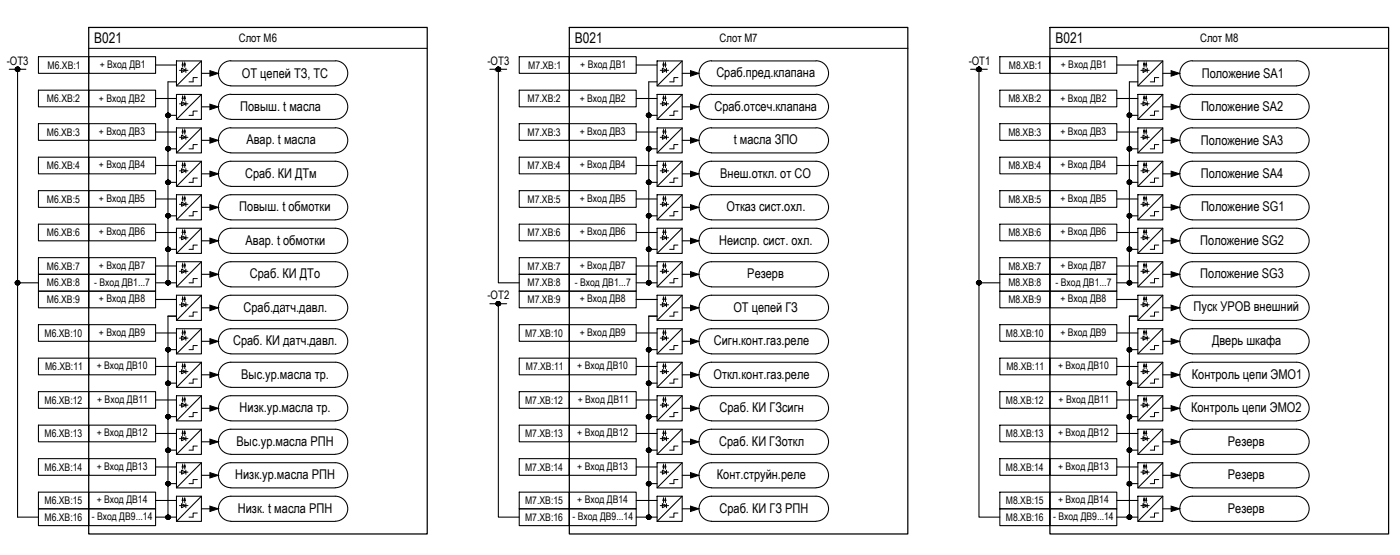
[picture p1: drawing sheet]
<svg xmlns="http://www.w3.org/2000/svg" width="335mm" height="133mm" viewBox="0 0 335 133" stroke-linecap="round" stroke-linejoin="round" font-family="sans-serif">
<defs><g id="words">
<g font-size="3.5">
<text x="22.5" y="10.3">B021</text>
<text x="137.5" y="10.3">B021</text>
<text x="252.5" y="10.3">B021</text>
</g>
<g font-size="3.2">
<text x="57.9" y="18.5">ОТ цепей ТЗ, ТС</text>
<text x="171.4" y="18.5">Сраб.пред.клапана</text>
<text x="287.5" y="18.5">Положение SA1</text>
<text x="57.5" y="26.5">Повыш. t масла</text>
<text x="170.9" y="26.5">Сраб.отсеч.клапана</text>
<text x="287.3" y="26.5">Положение SA2</text>
<text x="58.9" y="34.5">Авар. t масла</text>
<text x="175.6" y="34.5">t масла ЗПО</text>
<text x="287.3" y="34.5">Положение SA3</text>
<text x="58.6" y="42.5">Сраб. КИ ДТм</text>
<text x="172.3" y="42.5">Внеш.откл. от СО</text>
<text x="287.3" y="42.5">Положение SA4</text>
<text x="57.2" y="50.5">Повыш. t обмотки</text>
<text x="173.8" y="50.5">Отказ сист.охл.</text>
<text x="287.3" y="50.5">Положение SG1</text>
<text x="58.7" y="58.5">Авар. t обмотки</text>
<text x="172.1" y="58.5">Неиспр. сист. охл.</text>
<text x="287.2" y="58.5">Положение SG2</text>
<text x="59.8" y="66.5">Сраб. КИ ДТо</text>
<text x="178.8" y="66.5">Резерв</text>
<text x="287.2" y="66.5">Положение SG3</text>
<text x="58.3" y="74.5">Сраб.д тч.давл.</text>
<text x="66.9" y="74.5">а</text>
<text x="175.4" y="74.5">ОТ цепей ГЗ</text>
<text x="285.6" y="74.4">Пуск УРОВ внешний</text>
<text x="55.8" y="82.5">Сраб. КИ датч.давл.</text>
<text x="170.8" y="82.5">Сигн.конт.газ.реле</text>
<text x="290" y="82.5">Дверь шкафа</text>
<text x="57.7" y="90.5">Выс.ур.масла тр.</text>
<text x="170.7" y="90.5">Откл.конт.газ.реле</text>
<text x="285.1" y="90.5">Контроль цепи ЭМО1</text>
<text x="57.3" y="98.5">Низк.ур.масла тр.</text>
<text x="172.1" y="98.5">Сраб. КИ ГЗсигн</text>
<text x="285" y="98.5">Контроль цепи ЭМО2</text>
<text x="56.6" y="106.5">Выс.ур.масла РПН</text>
<text x="172.1" y="106.5">Сраб. КИ ГЗоткл</text>
<text x="293.8" y="106.5">Резерв</text>
<text x="56.3" y="114.5">Низк.ур.масла РПН</text>
<text x="171.5" y="114.5">Конт.струйн.реле</text>
<text x="293.8" y="114.5">Резерв</text>
<text x="56.9" y="122.5">Низк. t масла РПН</text>
<text x="172.1" y="122.5">Сраб. КИ ГЗ РПН</text>
<text x="293.8" y="122.5">Резерв</text>
</g>
<g font-size="2.8">
<text x="57.1" y="10">Слот М6</text>
<text x="172.1" y="10">Слот М7</text>
<text x="287.1" y="10">Слот М8</text>
<text x="1.6" y="15.5">-ОТ3</text>
<text x="116.6" y="15.5">-ОТ3</text>
<text x="231.7" y="15.5">-ОТ1</text>
<text x="116.6" y="71.5">-ОТ2</text>
</g>
<g font-size="2.5">
<text x="11.4" y="16.4">М6.XB:1</text>
<text x="23.8" y="16.2">+ Вход ДВ1</text>
<text x="126.4" y="16.5">М7.XB:1</text>
<text x="138.8" y="16.2">+ Вход ДВ1</text>
<text x="241.4" y="16.4">М8.XB:1</text>
<text x="253.8" y="16.2">+ Вход ДВ1</text>
<text x="11.2" y="24.4">М6.XB:2</text>
<text x="23.7" y="24.2">+ Вход ДВ2</text>
<text x="126.2" y="24.5">М7.XB:2</text>
<text x="138.7" y="24.2">+ Вход ДВ2</text>
<text x="241.2" y="24.4">М8.XB:2</text>
<text x="253.7" y="24.2">+ Вход ДВ2</text>
<text x="11.2" y="32.4">М6.XB:3</text>
<text x="23.7" y="32.3">+ Вход ДВ3</text>
<text x="126.2" y="32.4">М7.XB:3</text>
<text x="138.7" y="32.3">+ Вход ДВ3</text>
<text x="241.2" y="32.4">М8.XB:3</text>
<text x="253.7" y="32.3">+ Вход ДВ3</text>
<text x="11.2" y="40.4">М6.XB:4</text>
<text x="23.7" y="40.2">+ Вход ДВ4</text>
<text x="126.2" y="40.4">М7.XB:4</text>
<text x="138.7" y="40.2">+ Вход ДВ4</text>
<text x="241.2" y="40.4">М8.XB:4</text>
<text x="253.7" y="40.2">+ Вход ДВ4</text>
<text x="11.2" y="48.4">М6.XB:5</text>
<text x="23.7" y="48.2">+ Вход ДВ5</text>
<text x="126.2" y="48.4">М7.XB:5</text>
<text x="138.7" y="48.2">+ Вход ДВ5</text>
<text x="241.2" y="48.4">М8.XB:5</text>
<text x="253.7" y="48.2">+ Вход ДВ5</text>
<text x="11.2" y="56.4">М6.XB:6</text>
<text x="23.7" y="56.2">+ Вход ДВ6</text>
<text x="126.2" y="56.4">М7.XB:6</text>
<text x="138.7" y="56.2">+ Вход ДВ6</text>
<text x="241.2" y="56.4">М8.XB:6</text>
<text x="253.7" y="56.2">+ Вход ДВ6</text>
<text x="11.2" y="64.4">М6.XB:7</text>
<text x="23.7" y="64.2">+ Вход ДВ7</text>
<text x="126.2" y="64.4">М7.XB:7</text>
<text x="138.7" y="64.2">+ Вход ДВ7</text>
<text x="241.2" y="64.4">М8.XB:7</text>
<text x="253.7" y="64.2">+ Вход ДВ7</text>
<text x="11.2" y="68.4">М6.XB:8</text>
<text x="22.5" y="68.2">- Вход ДВ1...7</text>
<text x="126.2" y="68.4">М7.XB:8</text>
<text x="137.5" y="68.2">- Вход ДВ1...7</text>
<text x="241.2" y="68.4">М8.XB:8</text>
<text x="252.5" y="68.2">- Вход ДВ1...7</text>
<text x="11.2" y="72.4">М6.XB:9</text>
<text x="23.7" y="72.2">+ Вход ДВ8</text>
<text x="126.2" y="72.4">М7.XB:9</text>
<text x="138.7" y="72.2">+ Вход ДВ8</text>
<text x="241.2" y="72.4">М8.XB:9</text>
<text x="253.7" y="72.2">+ Вход ДВ8</text>
<text x="10.6" y="80.4">М6.XB:10</text>
<text x="23.7" y="80.2">+ Вход ДВ9</text>
<text x="125.7" y="80.4">М7.XB:10</text>
<text x="138.7" y="80.2">+ Вход ДВ9</text>
<text x="240.6" y="80.4">М8.XB:10</text>
<text x="253.7" y="80.2">+ Вход ДВ9</text>
<text x="10.8" y="88.4">М6.XB:11</text>
<text x="23.1" y="88.2">+ Вход ДВ10</text>
<text x="125.8" y="88.4">М7.XB:11</text>
<text x="138.1" y="88.2">+ Вход ДВ10</text>
<text x="240.8" y="88.4">М8.XB:11</text>
<text x="253.1" y="88.2">+ Вход ДВ10</text>
<text x="10.6" y="96.4">М6.XB:12</text>
<text x="23.3" y="96.2">+ Вход ДВ11</text>
<text x="125.7" y="96.4">М7.XB:12</text>
<text x="138.2" y="96.2">+ Вход ДВ11</text>
<text x="240.6" y="96.4">М8.XB:12</text>
<text x="253.3" y="96.2">+ Вход ДВ11</text>
<text x="10.6" y="104.4">М6.XB:13</text>
<text x="23.1" y="104.2">+ Вход ДВ12</text>
<text x="125.7" y="104.4">М7.XB:13</text>
<text x="138.1" y="104.2">+ Вход ДВ12</text>
<text x="240.6" y="104.4">М8.XB:13</text>
<text x="253.1" y="104.2">+ Вход ДВ12</text>
<text x="10.6" y="112.4">М6.XB:14</text>
<text x="23.1" y="112.2">+ Вход ДВ13</text>
<text x="125.7" y="112.4">М7.XB:14</text>
<text x="138.1" y="112.2">+ Вход ДВ13</text>
<text x="240.6" y="112.4">М8.XB:14</text>
<text x="253.1" y="112.2">+ Вход ДВ13</text>
<text x="10.6" y="120.4">М6.XB:15</text>
<text x="10.6" y="124.4">М6.XB:16</text>
<text x="22" y="124.2">- Вход ДВ9...14</text>
<text x="23.1" y="120.2">+ Вход ДВ14</text>
<text x="125.7" y="120.4">М7.XB:15</text>
<text x="125.7" y="124.4">М7.XB:16</text>
<text x="137" y="124.2">- Вход ДВ9...14</text>
<text x="138.1" y="120.2">+ Вход ДВ14</text>
<text x="240.6" y="120.4">М8.XB:15</text>
<text x="240.6" y="124.4">М8.XB:16</text>
<text x="251.9" y="124.2">- Вход ДВ9...14</text>
<text x="253.1" y="120.2">+ Вход ДВ14</text>
</g>
</g></defs>
<!-- layer: 0 -->
<g fill="none" stroke="#000" stroke-width=".25">
<path d="M2.2 16.5h4M4.2 16.5v107h5M9.2 13.5h12v4h-12zM21.2 13.5h16v4h-16zM21.2 11.5h81M40.2 19.6v48M42.2 14.6h6v5.9h-6zM48.2 17.5h3M55.2 14.6l25-.1a2.98 2.98 0 0 1 3 3 2.98 2.98 0 0 1-3 3M55.2 14.5a2.98 2.98 0 0 0-2.9 3 2.98 2.98 0 0 0 2.9 3M117.2 16.5h4M119.2 16.5v51.1h5"/>
<path d="M124.2 13.5h12v4h-12zM136.2 13.5h16v4h-16zM136.2 11.5h81M155.2 19.6v48M157.2 14.6h6v5.9h-6zM163.2 17.5h3M232.2 16.5h4M234.2 16.5v51.1h5M239.2 13.5h12v4h-12zM251.2 13.5h16v4h-16zM251.2 11.5h81M270.2 19.6v48"/>
<path d="M272.2 14.6h6v5.9h-6zM278.2 17.5h3M310.2 14.6l-25-.1a2.98 2.98 0 0 0-3 3 2.98 2.98 0 0 0 3 3M310.2 14.5a2.98 2.98 0 0 1 3 3 2.98 2.98 0 0 1-3 3M9.2 21.5h12v4h-12zM9.2 29.5h12v4h-12zM9.2 37.5h12v4h-12zM21.2 21.5h16v4h-16zM21.2 29.5h16v4h-16zM21.2 37.5h16v4h-16zM42.2 22.6h6v5.9h-6zM42.2 30.6h6v5.9h-6z"/>
<path d="M42.2 38.5h6v6h-6zM48.2 25.5h3M48.2 33.5h3M55.2 38.5h25a2.98 2.98 0 0 1 3 3 2.98 2.98 0 0 1-3 3h-25M55.2 22.6h25M55.2 28.5h25M55.2 30.6h25M55.2 36.5h25M55.2 20.5h25M55.2 22.5a2.98 2.98 0 0 0-2.9 3 2.98 2.98 0 0 0 2.9 3M55.2 30.5a2.98 2.98 0 0 0-2.9 3 2.98 2.98 0 0 0 2.9 3M55.2 38.5a2.98 2.98 0 0 0-2.9 3 2.98 2.98 0 0 0 2.9 3"/>
<path d="M80.2 22.5a2.98 2.98 0 0 1 3 3 2.98 2.98 0 0 1-3 3M80.2 30.5a2.98 2.98 0 0 1 3 3 2.98 2.98 0 0 1-3 3M124.2 21.5h12v4h-12zM124.2 29.5h12v4h-12zM124.2 37.5h12v4h-12zM136.2 21.5h16v4h-16zM136.2 29.5h16v4h-16zM136.2 37.5h16v4h-16zM157.2 22.6h6v5.9h-6zM157.2 30.6h6v5.9h-6zM157.2 38.5h6v6h-6zM163.2 25.5h3"/>
<path d="M163.2 33.5h3M167.9 39.6a2.98 2.98 0 0 1 2.3-1.1h25a2.98 2.98 0 0 1 3 3 2.98 2.98 0 0 1-3 3h-25a2.98 2.98 0 0 1-2.7-1.7 2.98 2.98 0 0 1 .4-3.2zM170.2 22.6h25M170.2 28.5h25M170.2 30.6h25M170.2 36.5h25M170.2 20.5h25M170.2 30.5a2.98 2.98 0 0 0-3 3 2.98 2.98 0 0 0 3 3M170.2 20.5a2.96 2.96 0 0 1-3-3 2.96 2.96 0 0 1 3-2.9l25-.1a2.98 2.98 0 0 1 3 3 2.98 2.98 0 0 1-3 3M170.2 22.5a2.98 2.98 0 0 0-3 3 2.98 2.98 0 0 0 3 3M195.2 30.5a2.98 2.98 0 0 1 3 3 2.98 2.98 0 0 1-3 3M195.2 22.5a2.98 2.98 0 0 1 3 3 2.98 2.98 0 0 1-3 3"/>
<path d="M239.2 21.5h12v4h-12zM239.2 29.5h12v4h-12zM239.2 37.5h12v4h-12zM251.2 21.5h16v4h-16zM251.2 29.5h16v4h-16zM251.2 37.5h16v4h-16zM272.2 22.6h6v5.9h-6zM272.2 30.6h6v5.9h-6zM272.2 38.5h6v6h-6zM278.2 25.5h3M278.2 33.5h3M285.2 22.6h25"/>
<path d="M285.2 28.5h25M285.2 30.6h25M285.2 36.5h25M285.2 20.5h25M285.2 22.5a2.98 2.98 0 0 0-3 3 2.98 2.98 0 0 0 3 3M285.2 30.5a2.98 2.98 0 0 0-3 3 2.98 2.98 0 0 0 3 3M310.2 38.5h-25a2.98 2.98 0 0 0-3 3 2.98 2.98 0 0 0 3 3h25M310.2 22.5a2.98 2.98 0 0 1 3 3 2.98 2.98 0 0 1-3 3M310.2 30.5a2.98 2.98 0 0 1 3 3 2.98 2.98 0 0 1-3 3M310.2 38.5a2.98 2.98 0 0 1 3 3 2.98 2.98 0 0 1-3 3M9.2 45.5h12v4h-12zM9.2 53.5h12v4h-12z"/>
<path d="M21.2 45.5h16v4h-16zM21.2 53.5h16v4h-16zM42.2 46.5h6v6h-6zM42.2 54.5h6v6h-6zM48.2 41.5h3M48.2 49.5h3M48.2 57.5h3M55.2 46.5h25a2.98 2.98 0 0 1 3 3 2.98 2.98 0 0 1-3 3h-25M55.2 54.5h25a2.98 2.98 0 0 1 3 3 2.98 2.98 0 0 1-3 3M55.2 46.5a2.98 2.98 0 0 0-2.9 3 2.98 2.98 0 0 0 2.9 3M55.2 54.5a2.98 2.98 0 0 0-2.9 3 2.98 2.98 0 0 0 2.9 3M124.2 45.5h12v4h-12z"/>
<path d="M124.2 53.5h12v4h-12zM136.2 45.5h16v4h-16zM136.2 53.5h16v4h-16zM157.2 46.5h6v6h-6zM157.2 54.5h6v6h-6zM163.2 41.5h3M163.2 49.5h3M163.2 57.5h3M167.9 47.6a2.98 2.98 0 0 1 2.3-1.1h25a2.98 2.98 0 0 1 3 3 2.98 2.98 0 0 1-3 3h-25a2.98 2.98 0 0 1-2.7-1.7 2.98 2.98 0 0 1 .4-3.2zM239.2 45.5h12v4h-12zM239.2 53.5h12v4h-12zM251.2 45.5h16v4h-16z"/>
<path d="M251.2 53.5h16v4h-16zM272.2 46.5h6v6h-6zM272.2 54.5h6v6h-6zM278.2 41.5h3M278.2 49.5h3M278.2 57.5h3M310.2 46.5h-25a2.98 2.98 0 0 0-3 3 2.98 2.98 0 0 0 3 3h25M310.2 54.5h-25a2.98 2.98 0 0 0-3 3 2.98 2.98 0 0 0 3 3M310.2 46.5a2.98 2.98 0 0 1 3 3 2.98 2.98 0 0 1-3 3M310.2 54.5a2.98 2.98 0 0 1 3 3 2.98 2.98 0 0 1-3 3M4.2 67.6h5M9.2 61.5h12v4h-12z"/>
<path d="M9.2 65.5h12v4h-12zM9.2 69.5h12v4h-12zM9.2 77.5h12v4h-12zM21.2 61.5h16v4h-16zM21.2 65.5h16v4h-16zM21.2 69.5h16v4h-16zM21.2 77.5h16v4h-16zM40.2 75.5v48M42.2 62.5h6v6h-6zM42.2 70.5h6v6h-6zM42.2 78.5h6v6h-6zM48.2 65.5h3"/>
<path d="M48.2 73.5h3M55.2 62.5h25a2.98 2.98 0 0 1 3 3 2.98 2.98 0 0 1-3 3M55.2 70.5h25a2.98 2.98 0 0 1 3 3 2.98 2.98 0 0 1-3 3M55.2 78.5h25a2.98 2.98 0 0 1 3 3 2.98 2.98 0 0 1-3 3h-25M55.2 60.5h25M55.2 68.5h25M55.2 76.5h25M55.2 62.5a2.98 2.98 0 0 0-2.9 3 2.98 2.98 0 0 0 2.9 3M55.2 70.5a2.98 2.98 0 0 0-2.9 3 2.98 2.98 0 0 0 2.9 3M55.2 78.5a2.98 2.98 0 0 0-2.9 3 2.98 2.98 0 0 0 2.9 3M117.2 72.6h4M119.2 72.6v50.9h5"/>
<path d="M124.2 61.5h12v4h-12zM124.2 65.5h12v4h-12zM124.2 69.5h12v4h-12zM124.2 77.5h12v4h-12zM136.2 61.5h16v4h-16zM136.2 65.5h16v4h-16zM136.2 69.5h16v4h-16zM136.2 77.5h16v4h-16zM155.2 75.5v48M157.2 62.5h6v6h-6zM157.2 70.5h6v6h-6zM157.2 78.5h6v6h-6z"/>
<path d="M163.2 65.5h3M163.2 73.5h3M167.9 79.6a2.98 2.98 0 0 1 2.3-1.1h25a2.98 2.98 0 0 1 3 3 2.98 2.98 0 0 1-3 3h-25a2.98 2.98 0 0 1-2.7-1.7 2.98 2.98 0 0 1 .4-3.2zM170.2 60.5h25M170.2 68.5h25M170.2 76.5h25M170.2 60.5a2.98 2.98 0 0 1-3-3 2.98 2.98 0 0 1 3-3h25a2.98 2.98 0 0 1 3 3 2.98 2.98 0 0 1-3 3M170.2 76.5a2.98 2.98 0 0 1-3-3 2.98 2.98 0 0 1 3-3h25a2.98 2.98 0 0 1 3 3 2.98 2.98 0 0 1-3 3M170.2 68.5a2.98 2.98 0 0 1-3-3 2.98 2.98 0 0 1 3-3h25a2.98 2.98 0 0 1 3 3 2.98 2.98 0 0 1-3 3M234.2 67.6v55.9h5M239.2 61.5h12v4h-12zM239.2 65.5h12v4h-12z"/>
<path d="M239.2 69.5h12v4h-12zM239.2 77.5h12v4h-12zM251.2 61.5h16v4h-16zM251.2 65.5h16v4h-16zM251.2 69.5h16v4h-16zM251.2 77.5h16v4h-16zM270.2 75.5v48M272.2 62.5h6v6h-6zM272.2 70.5h6v6h-6zM272.2 78.5h6v6h-6zM278.2 65.5h3M278.2 73.5h3"/>
<path d="M285.2 60.5h25M285.2 68.5h25M285.2 76.5h25M310.2 70.5h-25a2.98 2.98 0 0 0-3 3 2.98 2.98 0 0 0 3 3M310.2 78.5h-25a2.98 2.98 0 0 0-3 3 2.98 2.98 0 0 0 3 3h25M310.2 62.5h-25a2.98 2.98 0 0 0-3 3 2.98 2.98 0 0 0 3 3M310.2 70.5a2.98 2.98 0 0 1 3 3 2.98 2.98 0 0 1-3 3M310.2 78.5a2.98 2.98 0 0 1 3 3 2.98 2.98 0 0 1-3 3M310.2 62.5a2.98 2.98 0 0 1 3 3 2.98 2.98 0 0 1-3 3M9.2 85.5h12v4h-12zM9.2 93.5h12v4h-12zM21.2 85.5h16v4h-16z"/>
<path d="M21.2 93.5h16v4h-16zM42.2 86.5h6v6h-6zM42.2 94.5h6v6h-6zM48.2 81.5h3M48.2 89.5h3M48.2 97.5h3M55.2 86.5h25a2.98 2.98 0 0 1 3 3 2.98 2.98 0 0 1-3 3M55.2 94.5h25a2.98 2.98 0 0 1 3 3 2.98 2.98 0 0 1-3 3M55.2 92.5h25M55.2 86.5a2.98 2.98 0 0 0-2.9 3 2.98 2.98 0 0 0 2.9 3M55.2 94.5a2.98 2.98 0 0 0-2.9 3 2.98 2.98 0 0 0 2.9 3M124.2 85.5h12v4h-12z"/>
<path d="M124.2 93.5h12v4h-12zM136.2 85.5h16v4h-16zM136.2 93.5h16v4h-16zM157.2 86.5h6v6h-6zM157.2 94.5h6v6h-6zM163.2 81.5h3M163.2 89.5h3M163.2 97.5h3M170.2 92.5h25M170.2 92.5a2.98 2.98 0 0 1-3-3 2.98 2.98 0 0 1 3-3h25a2.98 2.98 0 0 1 3 3 2.98 2.98 0 0 1-3 3M239.2 85.5h12v4h-12zM239.2 93.5h12v4h-12z"/>
<path d="M251.2 85.5h16v4h-16zM251.2 93.5h16v4h-16zM272.2 86.5h6v6h-6zM272.2 94.5h6v6h-6zM278.2 81.5h3M278.2 89.5h3M278.2 97.5h3M285.2 92.5h25M310.2 86.5h-25a2.98 2.98 0 0 0-3 3 2.98 2.98 0 0 0 3 3M310.2 94.5h-25a2.98 2.98 0 0 0-3 3 2.98 2.98 0 0 0 3 3M310.2 86.5a2.98 2.98 0 0 1 3 3 2.98 2.98 0 0 1-3 3M310.2 94.5a2.98 2.98 0 0 1 3 3 2.98 2.98 0 0 1-3 3"/>
<path d="M9.2 101.6h12v3.9h-12zM9.2 109.6h12v3.9h-12zM9.2 117.6h12v3.9h-12zM21.2 101.6h16v3.9h-16zM21.2 109.6h16v3.9h-16zM21.2 117.6h16v3.9h-16zM42.2 102.5h6v6h-6zM42.2 110.5h6v6h-6zM42.2 118.5h6v6h-6zM48.2 105.5h3M48.2 113.5h3M55.2 102.5h25a2.98 2.98 0 0 1 3 3 2.98 2.98 0 0 1-3 3"/>
<path d="M55.2 110.5h25a2.98 2.98 0 0 1 3 3 2.98 2.98 0 0 1-3 3h-25M55.2 118.5h25a2.98 2.98 0 0 1 3 3 2.98 2.98 0 0 1-3 3h-25M55.2 108.5h25M55.2 100.5h25M55.2 102.5a2.98 2.98 0 0 0-2.9 3 2.98 2.98 0 0 0 2.9 3M55.2 110.5a2.98 2.98 0 0 0-2.9 3 2.98 2.98 0 0 0 2.9 3M55.2 118.5a2.98 2.98 0 0 0-2.9 3 2.98 2.98 0 0 0 2.9 3M124.2 101.6h12v3.9h-12zM124.2 109.6h12v3.9h-12zM124.2 117.6h12v3.9h-12zM136.2 101.6h16v3.9h-16zM136.2 109.6h16v3.9h-16z"/>
<path d="M136.2 117.6h16v3.9h-16zM157.2 102.5h6v6h-6zM157.2 110.5h6v6h-6zM157.2 118.5h6v6h-6zM163.2 105.5h3M163.2 113.5h3M167.9 111.6a2.98 2.98 0 0 1 2.3-1.1h25a2.98 2.98 0 0 1 3 3 2.98 2.98 0 0 1-3 3h-25a2.98 2.98 0 0 1-2.7-1.7 2.98 2.98 0 0 1 .4-3.2zM167.9 119.6a2.98 2.98 0 0 1 2.3-1.1h25a2.98 2.98 0 0 1 3 3 2.98 2.98 0 0 1-3 3h-25a2.98 2.98 0 0 1-2.7-1.7 2.98 2.98 0 0 1 .4-3.2zM170.2 108.5h25M170.2 100.5h25M170.2 100.5a2.98 2.98 0 0 1-3-3 2.98 2.98 0 0 1 3-3h25a2.98 2.98 0 0 1 3 3 2.98 2.98 0 0 1-3 3M170.2 108.5a2.98 2.98 0 0 1-3-3 2.98 2.98 0 0 1 3-3h25a2.98 2.98 0 0 1 3 3 2.98 2.98 0 0 1-3 3"/>
<path d="M239.2 101.6h12v3.9h-12zM239.2 109.6h12v3.9h-12zM239.2 117.6h12v3.9h-12zM251.2 101.6h16v3.9h-16zM251.2 109.6h16v3.9h-16zM251.2 117.6h16v3.9h-16zM272.2 102.5h6v6h-6zM272.2 110.5h6v6h-6zM272.2 118.5h6v6h-6zM278.2 105.5h3M278.2 113.5h3M285.2 108.5h25"/>
<path d="M285.2 100.5h25M310.2 102.5h-25a2.98 2.98 0 0 0-3 3 2.98 2.98 0 0 0 3 3M310.2 110.5h-25a2.98 2.98 0 0 0-3 3 2.98 2.98 0 0 0 3 3h25M310.2 118.5h-25a2.98 2.98 0 0 0-3 3 2.98 2.98 0 0 0 3 3h25M310.2 102.5a2.98 2.98 0 0 1 3 3 2.98 2.98 0 0 1-3 3M310.2 110.5a2.98 2.98 0 0 1 3 3 2.98 2.98 0 0 1-3 3M310.2 118.5a2.98 2.98 0 0 1 3 3 2.98 2.98 0 0 1-3 3M9.2 121.5h12v4.1h-12zM21.2 121.5h16v4.1h-16zM48.2 121.5h3M124.2 121.5h12v4.1h-12zM136.2 121.5h16v4.1h-16z"/>
<path d="M163.2 121.5h3M239.2 121.5h12v4.1h-12zM251.2 121.5h16v4.1h-16zM278.2 121.5h3"/>
<circle cx="4.2" cy="16.5" r=".49"/>
<circle cx="119.2" cy="16.5" r=".49"/>
<circle cx="234.2" cy="16.5" r=".49"/>
<circle cx="40.2" cy="27.5" r=".49"/>
<circle cx="40.2" cy="35.5" r=".49"/>
<circle cx="155.2" cy="35.5" r=".49"/>
<circle cx="155.2" cy="27.5" r=".49"/>
<circle cx="270.2" cy="35.5" r=".49"/>
<circle cx="270.2" cy="27.5" r=".49"/>
<circle cx="40.2" cy="51.5" r=".49"/>
<circle cx="40.2" cy="59.5" r=".49"/>
<circle cx="40.2" cy="43.5" r=".49"/>
<circle cx="155.2" cy="43.5" r=".49"/>
<circle cx="155.2" cy="51.5" r=".49"/>
<circle cx="155.2" cy="59.5" r=".49"/>
<circle cx="270.2" cy="59.5" r=".49"/>
<circle cx="270.2" cy="51.5" r=".49"/>
<circle cx="270.2" cy="43.5" r=".49"/>
<circle cx="4.2" cy="67.5" r=".49"/>
<circle cx="40.2" cy="67.5" r=".49"/>
<circle cx="119.2" cy="72.5" r=".49"/>
<circle cx="155.2" cy="67.5" r=".49"/>
<circle cx="234.2" cy="67.5" r=".49"/>
<circle cx="270.2" cy="67.5" r=".49"/>
<circle cx="40.2" cy="83.5" r=".49"/>
<circle cx="40.2" cy="91.5" r=".49"/>
<circle cx="40.2" cy="99.5" r=".49"/>
<circle cx="155.2" cy="91.5" r=".49"/>
<circle cx="155.2" cy="99.5" r=".49"/>
<circle cx="155.2" cy="83.5" r=".49"/>
<circle cx="270.2" cy="83.5" r=".49"/>
<circle cx="270.2" cy="91.5" r=".49"/>
<circle cx="270.2" cy="99.5" r=".49"/>
<circle cx="40.2" cy="107.5" r=".49"/>
<circle cx="40.2" cy="115.5" r=".49"/>
<circle cx="155.2" cy="107.5" r=".49"/>
<circle cx="155.2" cy="115.5" r=".49"/>
<circle cx="270.2" cy="107.5" r=".49"/>
<circle cx="270.2" cy="115.5" r=".49"/>
<circle cx="40.2" cy="123.5" r=".49"/>
<circle cx="155.2" cy="123.5" r=".49"/>
<circle cx="270.2" cy="123.5" r=".49"/>
</g>
<g fill="none" stroke="#000" stroke-width=".25">
<path d="M37.2 15.5h5M40.2 19.6h2M48.2 14.6l-6 5.9M152.2 15.5h5M155.2 19.6h2M163.2 14.6l-6 5.9M267.2 15.5h5M270.2 19.6h2M278.2 14.6l-6 5.9M37.2 23.5h5M37.2 31.5h5M37.2 39.5h5"/>
<path d="M40.2 27.6h2M40.2 35.6h2M48.2 22.6l-6 5.9M48.2 30.6l-6 5.9M48.2 38.5l-6 6M152.2 23.5h5M152.2 31.5h5M152.2 39.5h5M155.2 27.6h2M155.2 35.6h2M163.2 22.6l-6 5.9M163.2 30.6l-6 5.9"/>
<path d="M163.2 38.5l-6 6M267.2 23.5h5M267.2 31.5h5M267.2 39.5h5M270.2 27.6h2M270.2 35.6h2M278.2 22.6l-6 5.9M278.2 30.6l-6 5.9M278.2 38.5l-6 6M37.2 47.5h5M37.2 55.5h5M40.2 43.6h2"/>
<path d="M40.2 51.6h2M40.2 59.6h2M48.2 46.5l-6 6M48.2 54.5l-6 6M152.2 47.5h5M152.2 55.5h5M155.2 43.6h2M155.2 51.6h2M155.2 59.6h2M163.2 46.5l-6 6M163.2 54.5l-6 6M267.2 47.5h5"/>
<path d="M267.2 55.5h5M270.2 43.6h2M270.2 51.6h2M270.2 59.6h2M278.2 46.5l-6 6M278.2 54.5l-6 6M37.2 67.6h5M37.2 63.5h5M37.2 71.5h5M37.2 79.5h5M40.2 75.5h2M48.2 62.5l-6 6"/>
<path d="M48.2 70.5l-6 6M48.2 78.5l-6 6M152.2 67.6h5M152.2 63.5h5M152.2 71.5h5M152.2 79.5h5M155.2 75.5h2M163.2 62.5l-6 6M163.2 70.5l-6 6M163.2 78.5l-6 6M267.2 67.6h5M267.2 63.5h5"/>
<path d="M267.2 71.5h5M267.2 79.5h5M270.2 75.5h2M278.2 62.5l-6 6M278.2 70.5l-6 6M278.2 78.5l-6 6M37.2 87.5h5M37.2 95.5h5M40.2 83.5h2M40.2 91.5h2M40.2 99.5h2M48.2 86.5l-6 6"/>
<path d="M48.2 94.5l-6 6M152.2 87.5h5M152.2 95.5h5M155.2 83.5h2M155.2 91.5h2M155.2 99.5h2M163.2 86.5l-6 6M163.2 94.5l-6 6M267.2 87.5h5M267.2 95.5h5M270.2 83.5h2M270.2 91.5h2"/>
<path d="M270.2 99.5h2M278.2 86.5l-6 6M278.2 94.5l-6 6M37.2 103.5h5M37.2 111.5h5M37.2 119.5h5M40.2 107.5h2M40.2 115.5h2M48.2 102.5l-6 6M48.2 110.5l-6 6M48.2 118.5l-6 6M152.2 103.5h5"/>
<path d="M152.2 111.5h5M152.2 119.5h5M155.2 107.5h2M155.2 115.5h2M163.2 102.5l-6 6M163.2 110.5l-6 6M163.2 118.5l-6 6M267.2 103.5h5M267.2 111.5h5M267.2 119.5h5M270.2 107.5h2M270.2 115.5h2"/>
<path d="M278.2 102.5l-6 6M278.2 110.5l-6 6M278.2 118.5l-6 6M37.2 123.5h5M152.2 123.5h5M267.2 123.5h5"/>
</g>
<g fill="none" stroke="#000" stroke-width=".24">
<path d="M42.9 16.8h2.1M47.2 18.5h-1v1.1h-1M158 16.8h1.9M162.2 18.5h-1v1.1h-1M272.9 16.8h2M277.2 18.5h-1v1.1h-1M42.9 24.8h2.1M42.9 32.8h2.1M47.2 26.5h-1v1.1h-1M47.2 34.5h-1v1.1h-1M158 24.8h1.9M158 32.8h1.9"/>
<path d="M162.2 26.5h-1v1.1h-1M162.2 34.5h-1v1.1h-1M272.9 24.8h2M272.9 32.8h2M277.2 26.5h-1v1.1h-1M277.2 34.5h-1v1.1h-1M42.9 40.8h2.1M42.9 48.8h2.1M42.9 56.8h2.1M47.2 42.5h-1v1.1h-1M47.2 50.5h-1v1.1h-1M47.2 58.5h-1v1.1h-1"/>
<path d="M158 40.8h1.9M158 48.8h1.9M158 56.8h1.9M162.2 42.5h-1v1.1h-1M162.2 50.5h-1v1.1h-1M162.2 58.5h-1v1.1h-1M272.9 40.8h2M272.9 48.8h2M272.9 56.8h2M277.2 42.5h-1v1.1h-1M277.2 50.5h-1v1.1h-1M277.2 58.5h-1v1.1h-1"/>
<path d="M42.9 64.8h2.1M42.9 72.8h2.1M47.2 66.5h-1v1.1h-1M47.2 74.5h-1v1h-1M158 64.8h1.9M158 72.8h1.9M162.2 66.5h-1v1.1h-1M162.2 74.5h-1v1h-1M272.9 64.8h2M272.9 72.8h2M277.2 66.5h-1v1.1h-1M277.2 74.5h-1v1h-1"/>
<path d="M42.9 80.8h2.1M42.9 88.8h2.1M42.9 96.8h2.1M47.2 82.5h-1v1h-1M47.2 90.5h-1v1h-1M47.2 98.5h-1v1h-1M158 80.8h1.9M158 88.8h1.9M158 96.8h1.9M162.2 82.5h-1v1h-1M162.2 90.5h-1v1h-1M162.2 98.5h-1v1h-1"/>
<path d="M272.9 80.8h2M272.9 88.8h2M272.9 96.8h2M277.2 82.5h-1v1h-1M277.2 90.5h-1v1h-1M277.2 98.5h-1v1h-1M42.9 104.8h2.1M42.9 112.8h2.1M47.2 106.5h-1v1h-1M47.2 114.5h-1v1h-1M158 104.8h1.9M158 112.8h1.9"/>
<path d="M162.2 106.5h-1v1h-1M162.2 114.5h-1v1h-1M272.9 104.8h2M272.9 112.8h2M277.2 106.5h-1v1h-1M277.2 114.5h-1v1h-1M42.9 120.8h2.1M47.2 122.5h-1v1h-1M158 120.8h1.9M162.2 122.5h-1v1h-1M272.9 120.8h2M277.2 122.5h-1v1h-1"/>
</g>
<!-- layer: 0 -->
<g fill="none" stroke="#000" stroke-width=".24">
<path d="M43.4 16.3l1.1 .5-1.1 .5zM43.7 15.5v.5M44.2 15.5v.5M44.5 16.3v1M158.5 16.3l.9 .5-.9 .5zM158.7 15.5v.5M159.2 15.5v.5M159.4 16.3v1M273.4 16.3l1.1 .5-1.1 .5zM273.7 15.5v.5M274.2 15.5v.5M274.5 16.3v1"/>
<path d="M43.4 24.3l1.1 .5-1.1 .5zM43.4 32.3l1.1 .5-1.1 .5zM43.7 23.5v.5M43.7 31.5v.5M43.7 39.5v.5M44.2 23.5v.5M44.2 31.5v.5M44.2 39.5v.5M44.5 24.3v1M44.5 32.3v1M158.5 24.3l.9 .5-.9 .5zM158.5 32.3l.9 .5-.9 .5z"/>
<path d="M158.7 23.5v.5M158.7 31.5v.5M158.7 39.5v.5M159.2 23.5v.5M159.2 31.5v.5M159.2 39.5v.5M159.4 24.3v1M159.4 32.3v1M273.4 24.3l1.1 .5-1.1 .5zM273.4 32.3l1.1 .5-1.1 .5zM273.7 23.5v.5M273.7 31.5v.5"/>
<path d="M273.7 39.5v.5M274.2 23.5v.5M274.2 31.5v.5M274.2 39.5v.5M274.5 24.3v1M274.5 32.3v1M43.4 40.3l1.1 .5-1.1 .5zM43.4 48.3l1.1 .5-1.1 .5zM43.4 56.3l1.1 .5-1.1 .5zM43.7 47.5v.5M43.7 55.5v.5M44.2 47.5v.5"/>
<path d="M44.2 55.5v.5M44.5 40.3v1M44.5 48.3v1M44.5 56.3v1M158.5 40.3l.9 .5-.9 .5zM158.5 48.3l.9 .5-.9 .5zM158.5 56.3l.9 .5-.9 .5zM158.7 47.5v.5M158.7 55.5v.5M159.2 47.5v.5M159.2 55.5v.5M159.4 40.3v1"/>
<path d="M159.4 48.3v1M159.4 56.3v1M273.4 40.3l1.1 .5-1.1 .5zM273.4 48.3l1.1 .5-1.1 .5zM273.4 56.3l1.1 .5-1.1 .5zM273.7 47.5v.5M273.7 55.5v.5M274.2 47.5v.5M274.2 55.5v.5M274.5 40.3v1M274.5 48.3v1M274.5 56.3v1"/>
<path d="M43.4 64.3l1.1 .5-1.1 .5zM43.4 72.3l1.1 .5-1.1 .5zM43.7 63.5v.5M43.7 71.5v.5M43.7 79.5v.5M44.2 63.5v.5M44.2 71.5v.5M44.2 79.5v.5M44.5 64.3v1M44.5 72.3v1M158.5 64.3l.9 .5-.9 .5zM158.5 72.3l.9 .5-.9 .5z"/>
<path d="M158.7 63.5v.5M158.7 71.5v.5M158.7 79.5v.5M159.2 63.5v.5M159.2 71.5v.5M159.2 79.5v.5M159.4 64.3v1M159.4 72.3v1M273.4 64.3l1.1 .5-1.1 .5zM273.4 72.3l1.1 .5-1.1 .5zM273.7 63.5v.5M273.7 71.5v.5"/>
<path d="M273.7 79.5v.5M274.2 63.5v.5M274.2 71.5v.5M274.2 79.5v.5M274.5 64.3v1M274.5 72.3v1M43.4 80.3l1.1 .5-1.1 .5zM43.4 88.3l1.1 .5-1.1 .5zM43.4 96.3l1.1 .5-1.1 .5zM43.7 87.5v.5M43.7 95.5v.5M44.2 87.5v.5"/>
<path d="M44.2 95.5v.5M44.5 80.3v1M44.5 88.3v1M44.5 96.3v1M158.5 80.3l.9 .5-.9 .5zM158.5 88.3l.9 .5-.9 .5zM158.5 96.3l.9 .5-.9 .5zM158.7 87.5v.5M158.7 95.5v.5M159.2 87.5v.5M159.2 95.5v.5M159.4 80.3v1"/>
<path d="M159.4 88.3v1M159.4 96.3v1M273.4 80.3l1.1 .5-1.1 .5zM273.4 88.3l1.1 .5-1.1 .5zM273.4 96.3l1.1 .5-1.1 .5zM273.7 87.5v.5M273.7 95.5v.5M274.2 87.5v.5M274.2 95.5v.5M274.5 80.3v1M274.5 88.3v1M274.5 96.3v1"/>
<path d="M43.4 104.3l1.1 .5-1.1 .5zM43.4 112.3l1.1 .5-1.1 .5zM43.7 103.5v.5M43.7 111.5v.5M43.7 119.5v.5M44.2 103.5v.5M44.2 111.5v.5M44.2 119.5v.5M44.5 104.3v1M44.5 112.3v1M158.5 104.3l.9 .5-.9 .5zM158.5 112.3l.9 .5-.9 .5z"/>
<path d="M158.7 103.5v.5M158.7 111.5v.5M158.7 119.5v.5M159.2 103.5v.5M159.2 111.5v.5M159.2 119.5v.5M159.4 104.3v1M159.4 112.3v1M273.4 104.3l1.1 .5-1.1 .5zM273.4 112.3l1.1 .5-1.1 .5zM273.7 103.5v.5M273.7 111.5v.5"/>
<path d="M273.7 119.5v.5M274.2 103.5v.5M274.2 111.5v.5M274.2 119.5v.5M274.5 104.3v1M274.5 112.3v1M43.4 120.3l1.1 .5-1.1 .5zM44.5 120.3v1M158.5 120.3l.9 .5-.9 .5zM159.4 120.3v1M273.4 120.3l1.1 .5-1.1 .5zM274.5 120.3v1"/>
</g>
<g fill="#000" stroke="#000" stroke-width=".24">
<path d="M4.1 17h.2zM4.1 16h.1zM43.7 15l.1 .5h-.2zM44.2 15l.1 .5h-.2zM50.2 16.9l2 .6-2 .7zM119.1 17h.2zM119.1 16h.2zM158.7 15l.1 .5h-.2zM159.2 15l.1 .5h-.2zM165.2 16.9l2 .6-2 .7zM234.1 17h.2zM234.1 16h.1z"/>
<path d="M273.7 15l.1 .5h-.2zM274.2 15l.1 .5h-.2zM280.2 16.9l2 .6-2 .7zM40.1 28h.2zM40.1 36h.2zM40.1 27h.2zM40.1 35h.2zM43.7 23l.1 .5h-.2zM43.7 31l.1 .5h-.2zM43.7 39l.1 .5h-.2zM44.2 23l.1 .5h-.2zM44.2 31l.1 .5h-.2z"/>
<path d="M44.2 39l.1 .5h-.2zM50.2 24.9l2 .6-2 .7zM50.2 32.9l2 .6-2 .7zM154.9 27.2h.6zM154.9 35.2h.6zM155.1 28h.2zM155.1 36h.2zM155.1 27h.1zM155.1 35h.1zM158.7 23l.1 .5h-.2zM158.7 31l.1 .5h-.2zM158.7 39l.1 .5h-.2z"/>
<path d="M159.2 23l.1 .5h-.2zM159.2 31l.1 .5h-.2zM159.2 39l.1 .5h-.2zM165.2 24.9l2 .6-2 .7zM165.2 32.9l2 .6-2 .7zM270.1 28h.2zM270.1 36h.2zM270.1 27h.2zM270.1 35h.2zM273.7 23l.1 .5h-.2zM273.7 31l.1 .5h-.2zM273.7 39l.1 .5h-.2z"/>
<path d="M274.2 23l.1 .5h-.2zM274.2 31l.1 .5h-.2zM274.2 39l.1 .5h-.2zM280.2 24.9l2 .6-2 .7zM280.2 32.9l2 .6-2 .7zM40.1 44h.2zM40.1 52h.2zM40.1 43h.2zM40.1 51h.2zM40.1 59h.2zM43.7 47l.1 .5h-.2zM43.7 55l.1 .5h-.2z"/>
<path d="M44.2 47l.1 .5h-.2zM44.2 55l.1 .5h-.2zM50.2 40.9l2 .6-2 .7zM50.2 48.9l2 .6-2 .7zM50.2 56.9l2 .6-2 .7zM154.8 51.9h.7zM154.8 59.9h.7zM154.9 43.2h.6zM154.9 51.2h.6zM154.9 59.2h.6zM155.1 44h.2zM155.1 52h.2z"/>
<path d="M155.1 43h.1zM155.1 51h.1zM155.1 59h.1zM158.7 47l.1 .5h-.2zM158.7 55l.1 .5h-.2zM159.2 47l.1 .5h-.2zM159.2 55l.1 .5h-.2zM165.2 40.9l2 .6-2 .7zM165.2 48.9l2 .6-2 .7zM165.2 56.9l2 .6-2 .7zM270.1 44h.2zM270.1 52h.2z"/>
<path d="M270.1 43h.2zM270.1 51h.2zM270.1 59h.2zM273.7 47l.1 .5h-.2zM273.7 55l.1 .5h-.2zM274.2 47l.1 .5h-.2zM274.2 55l.1 .5h-.2zM280.2 40.9l2 .6-2 .7zM280.2 48.9l2 .6-2 .7zM280.2 56.9l2 .6-2 .7zM4.1 67h.1zM40.1 60h.2z"/>
<path d="M40.1 68h.2zM40.1 67h.2zM43.7 63l.1 .5h-.2zM43.7 71l.1 .5h-.2zM43.7 79l.1 .5h-.2zM44.2 63l.1 .5h-.2zM44.2 71l.1 .5h-.2zM44.2 79l.1 .5h-.2zM50.2 64.9l2 .6-2 .7zM50.2 72.9l2 .6-2 .7zM119.1 73h.2zM119.1 72h.2z"/>
<path d="M154.8 67.9h.7zM154.9 67.2h.6zM155.1 60h.2zM155.1 68h.2zM155.1 67h.1zM158.7 63l.1 .5h-.2zM158.7 71l.1 .5h-.2zM158.7 79l.1 .5h-.2zM159.2 63l.1 .5h-.2zM159.2 71l.1 .5h-.2zM159.2 79l.1 .5h-.2zM165.2 64.9l2 .6-2 .7z"/>
<path d="M165.2 72.9l2 .6-2 .7zM233.8 67.9h.7zM233.9 67.2h.6zM234.1 68h.2zM234.1 67h.1zM270.1 60h.2zM270.1 68h.2zM270.1 67h.2zM273.7 63l.1 .5h-.2zM273.7 71l.1 .5h-.2zM273.7 79l.1 .5h-.2zM274.2 63l.1 .5h-.2z"/>
<path d="M274.2 71l.1 .5h-.2zM274.2 79l.1 .5h-.2zM280.2 64.9l2 .6-2 .7zM280.2 72.9l2 .6-2 .7zM40.1 84h.2zM40.1 92h.2zM40.1 83.1h.2zM40.1 91.1h.2zM40.1 99.1h.2zM43.7 87l.1 .5h-.2zM43.7 95l.1 .5h-.2zM44.2 87l.1 .5h-.2z"/>
<path d="M44.2 95l.1 .5h-.2zM50.2 80.9l2 .6-2 .7zM50.2 88.9l2 .6-2 .7zM50.2 96.9l2 .6-2 .7zM154.8 83.9h.7zM154.8 91.9h.7zM154.8 99.9h.7zM154.9 83.2h.6zM155.1 84h.2zM155.1 92h.2zM155.1 83.1h.1zM155.1 91.1h.1z"/>
<path d="M155.1 99.1h.1zM158.7 87l.1 .5h-.2zM158.7 95l.1 .5h-.2zM159.2 87l.1 .5h-.2zM159.2 95l.1 .5h-.2zM165.2 80.9l2 .6-2 .7zM165.2 88.9l2 .6-2 .7zM165.2 96.9l2 .6-2 .7zM270.1 84h.2zM270.1 92h.2zM270.1 83.1h.2zM270.1 91.1h.2z"/>
<path d="M270.1 99.1h.2zM273.7 87l.1 .5h-.2zM273.7 95l.1 .5h-.2zM274.2 87l.1 .5h-.2zM274.2 95l.1 .5h-.2zM280.2 80.9l2 .6-2 .7zM280.2 88.9l2 .6-2 .7zM280.2 96.9l2 .6-2 .7zM40.1 100h.2zM40.1 108h.2zM40.1 116h.2zM40.1 107.1h.2z"/>
<path d="M40.1 115.1h.2zM43.7 103l.1 .5h-.2zM43.7 111l.1 .5h-.2zM43.7 119l.1 .5h-.2zM44.2 103l.1 .5h-.2zM44.2 111l.1 .5h-.2zM44.2 119l.1 .5h-.2zM50.2 104.9l2 .6-2 .7zM50.2 112.9l2 .6-2 .7zM154.8 107.9h.7zM155.1 100h.2zM155.1 108h.2z"/>
<path d="M155.1 116h.2zM155.1 107.1h.1zM155.1 115.1h.1zM158.7 103l.1 .5h-.2zM158.7 111l.1 .5h-.2zM158.7 119l.1 .5h-.2zM159.2 103l.1 .5h-.2zM159.2 111l.1 .5h-.2zM159.2 119l.1 .5h-.2zM165.2 104.9l2 .6-2 .7zM165.2 112.9l2 .6-2 .7zM270.1 100h.2z"/>
<path d="M270.1 108h.2zM270.1 116h.2zM270.1 107.1h.2zM270.1 115.1h.2zM273.7 103l.1 .5h-.2zM273.7 111l.1 .5h-.2zM273.7 119l.1 .5h-.2zM274.2 103l.1 .5h-.2zM274.2 111l.1 .5h-.2zM274.2 119l.1 .5h-.2zM280.2 104.9l2 .6-2 .7zM280.2 112.9l2 .6-2 .7z"/>
<path d="M40.1 124h.2zM40.1 123.1h.2zM50.2 120.9l2 .6-2 .7zM155.1 124h.2zM155.1 123.1h.1zM165.2 120.9l2 .6-2 .7zM270.1 124h.2zM270.1 123.1h.2zM280.2 120.9l2 .6-2 .7z"/>
<path d="M4.1 17.1h.1zM4.1 17l.1 .1z"/>
<path d="M4.1 16h.2zM4.1 16h.2z"/>
<path d="M4.1 16l.3 .1zM4 16.1h.4z"/>
<path d="M4 16.1h.4zM4 16.1h.4z"/>
<path d="M4 17h.4zM4 17h.3z"/>
<path d="M4 16.1h.5zM3.9 16.1h.6z"/>
<path d="M4 17h.4zM4 17h.4z"/>
<path d="M3.9 16.1h.6zM3.9 16.1h.6z"/>
<path d="M3.9 17h.6zM3.9 17h.5z"/>
<path d="M3.9 16.1l.6 .1zM3.9 16.1l.6 .1z"/>
<path d="M3.9 16.9h.6zM3.9 16.9l.6 .1z"/>
<path d="M3.9 16.2h.7zM3.9 16.2h.7z"/>
<path d="M3.9 16.9h.6zM3.9 16.9h.6z"/>
<path d="M3.9 16.2h.7zM3.9 16.2h.7z"/>
<path d="M3.8 16.2h.8zM3.8 16.2h.8z"/>
<path d="M3.8 16.8l.8 .1zM3.8 16.8l.8 .1z"/>
<path d="M3.9 16.9h.7zM3.9 16.9h.6z"/>
<path d="M3.8 16.2l.9 .1zM3.8 16.2l.9 .1z"/>
<path d="M3.8 16.8h.8zM3.8 16.8h.8z"/>
<path d="M3.8 16.3h.9zM3.8 16.3h.9z"/>
<path d="M3.7 16.3l1 .1zM3.7 16.3l1 .1z"/>
<path d="M3.7 16.4l1 .1zM3.7 16.4l1 .1z"/>
<path d="M3.7 16.7h1zM3.7 16.7h1z"/>
<path d="M3.7 16.7l1 .1zM3.7 16.7l1 .1z"/>
<path d="M3.8 16.8h.9zM3.8 16.8h.8z"/>
<path d="M3.7 16.5h1zM3.7 16.5h1z"/>
<path d="M3.7 16.5h1zM3.7 16.5h1z"/>
<path d="M3.7 16.5l1 .1zM3.7 16.5l1 .1z"/>
<path d="M3.7 16.6h1zM3.7 16.6h1z"/>
<path d="M3.7 16.6h1zM3.7 16.6l1 .1z"/>
<path d="M119.1 17l.2 .1zM119.1 17.1h.2z"/>
<path d="M119.1 16h.2zM119.1 16h.2z"/>
<path d="M119.1 16l.2 .1zM119.1 16l.2 .1z"/>
<path d="M119.1 16.1h.3zM119 16.1h.4z"/>
<path d="M119.1 17h.2zM119.1 17h.2z"/>
<path d="M119 16.1h.4zM119 16.1h.4z"/>
<path d="M119 17h.4zM119 17h.3z"/>
<path d="M119 16.1h.5zM118.9 16.1h.6z"/>
<path d="M119 17h.4zM119 17h.4z"/>
<path d="M118.9 16.1l.6 .1zM118.9 16.1l.6 .1z"/>
<path d="M118.9 16.9h.6zM118.9 16.9l.5 .1z"/>
<path d="M118.9 16.2h.7zM118.8 16.2h.8z"/>
<path d="M118.9 16.9h.6zM118.9 16.9h.6z"/>
<path d="M118.8 16.2h.8zM118.8 16.2h.8zM118.8 16.2h.8zM118.8 16.2h.8z"/>
<path d="M118.8 16.9h.8zM118.8 16.9h.7z"/>
<path d="M118.8 16.2l.8 .1zM118.8 16.3h.8z"/>
<path d="M118.8 16.8h.8zM118.8 16.8h.8z"/>
<path d="M118.8 16.8h.8zM118.8 16.8l.8 .1z"/>
<path d="M118.8 16.3h.8zM118.8 16.3h.8z"/>
<path d="M118.8 16.3l.9 .1zM118.7 16.4h1z"/>
<path d="M118.8 16.7l.8 .1zM118.8 16.7l.8 .1z"/>
<path d="M118.8 16.8h.8zM118.8 16.8h.8z"/>
<path d="M118.7 16.4l1 .1zM118.7 16.4l1 .1z"/>
<path d="M118.7 16.5h1zM118.7 16.5h1z"/>
<path d="M118.7 16.5h1zM118.7 16.5h1z"/>
<path d="M118.7 16.5l1 .1zM118.7 16.5l1 .1z"/>
<path d="M118.7 16.6h1zM118.7 16.6h1z"/>
<path d="M118.7 16.6l1 .1zM118.7 16.6l1 .1z"/>
<path d="M118.7 16.7h1zM118.7 16.7h.9z"/>
<path d="M234.1 17l.1 .1zM234.1 17.1h.1z"/>
<path d="M234.1 16h.2zM234.1 16h.2z"/>
<path d="M234.1 16l.3 .1zM234.1 16l.3 .1z"/>
<path d="M234 16.1h.4zM234 16.1h.4z"/>
<path d="M234 17h.4zM234 17h.3z"/>
<path d="M234 16.1h.5zM233.9 16.1h.6z"/>
<path d="M234 17h.4zM234 17h.4z"/>
<path d="M233.9 16.1h.6zM233.9 16.1h.6z"/>
<path d="M233.9 17h.6zM233.9 17h.5z"/>
<path d="M233.9 16.1l.6 .1zM233.9 16.1l.6 .1z"/>
<path d="M233.9 16.9h.6zM233.9 16.9l.6 .1z"/>
<path d="M233.9 16.2h.6zM233.8 16.2h.7z"/>
<path d="M233.8 16.2h.8zM233.8 16.2h.8z"/>
<path d="M233.8 16.9h.7zM233.8 16.9h.7z"/>
<path d="M233.9 16.9h.6zM233.9 16.9h.6z"/>
<path d="M233.8 16.2h.8zM233.8 16.2h.8z"/>
<path d="M233.8 16.8h.8zM233.8 16.8l.7 .1z"/>
<path d="M233.8 16.2l.8 .1zM233.7 16.3h.9z"/>
<path d="M233.7 16.3h1zM233.7 16.3h1z"/>
<path d="M233.7 16.8h.9zM233.7 16.8h.9z"/>
<path d="M233.8 16.8h.8zM233.8 16.8h.8z"/>
<path d="M233.7 16.3l1 .1zM233.7 16.3l1 .1z"/>
<path d="M233.7 16.4l1 .1zM233.7 16.4l1 .1z"/>
<path d="M233.7 16.7h1zM233.7 16.7h1z"/>
<path d="M233.7 16.7h1zM233.7 16.7l.9 .1z"/>
<path d="M233.7 16.5h1zM233.7 16.5h1z"/>
<path d="M233.7 16.5h1zM233.7 16.5h1z"/>
<path d="M233.7 16.5l1 .1zM233.7 16.5l1 .1z"/>
<path d="M233.7 16.6h1zM233.7 16.6h1z"/>
<path d="M233.7 16.6h1zM233.7 16.6l1 .1z"/>
<path d="M40.1 28h.2zM40.1 28h.2z"/>
<path d="M40.1 36h.2zM40.1 36h.2z"/>
<path d="M40.1 27h.2zM40.1 27h.2z"/>
<path d="M40.1 35h.2zM40.1 35h.2z"/>
<path d="M40.1 27h.3zM40.1 27h.3z"/>
<path d="M40.1 35h.3zM40.1 35h.3z"/>
<path d="M40.1 27l.3 .1zM40.1 27l.3 .1z"/>
<path d="M40.1 28h.3zM40.1 28h.2z"/>
<path d="M40.1 35l.3 .1zM40.1 35l.3 .1z"/>
<path d="M40.1 36h.3zM40.1 36h.2z"/>
<path d="M40 27.1h.4zM40 27.1h.4z"/>
<path d="M40 28h.4zM40 28h.4z"/>
<path d="M40 35.1h.4zM40 35.1h.4z"/>
<path d="M40 36h.4zM40 36h.4z"/>
<path d="M40 27.1h.5zM39.9 27.1h.6z"/>
<path d="M40 28h.4zM40 28h.4z"/>
<path d="M40 35.1h.5zM39.9 35.1h.6z"/>
<path d="M40 36h.4zM40 36h.4z"/>
<path d="M39.9 27.1l.6 .1zM39.9 27.1l.6 .1z"/>
<path d="M39.9 27.9h.6zM39.9 27.9l.5 .1z"/>
<path d="M39.9 35.1l.6 .1zM39.9 35.2h.6z"/>
<path d="M39.9 35.9h.6zM39.9 35.9l.5 .1z"/>
<path d="M39.9 27.2h.7zM39.8 27.2h.8z"/>
<path d="M39.9 27.9h.6zM39.9 27.9h.6z"/>
<path d="M39.9 35.2h.7zM39.8 35.2h.8z"/>
<path d="M39.9 35.9h.6zM39.9 35.9h.6z"/>
<path d="M39.8 27.2h.8zM39.8 27.2h.8z"/>
<path d="M39.8 27.9h.8zM39.8 27.9h.7z"/>
<path d="M39.8 35.2h.8zM39.8 35.2h.8z"/>
<path d="M39.8 35.9h.8zM39.8 35.9h.7z"/>
<path d="M39.8 27.2l.8 .1zM39.8 27.2l.8 .1z"/>
<path d="M39.8 27.3h.9zM39.8 27.3h.9z"/>
<path d="M39.8 27.8h.8zM39.8 27.8h.8z"/>
<path d="M39.8 27.8h.8zM39.8 27.8l.8 .1z"/>
<path d="M39.8 35.2l.8 .1zM39.8 35.2l.8 .1z"/>
<path d="M39.8 35.3h.9zM39.8 35.3h.9z"/>
<path d="M39.8 35.8h.8zM39.8 35.8h.8z"/>
<path d="M39.8 35.8h.8zM39.8 35.8l.8 .1z"/>
<path d="M39.8 27.3h.9zM39.8 27.3h.9z"/>
<path d="M39.8 27.3l.9 .1zM39.7 27.4h1z"/>
<path d="M39.8 27.7l.9 .1zM39.8 27.7l.9 .1z"/>
<path d="M39.8 27.8h.9zM39.8 27.8h.8z"/>
<path d="M39.8 35.3h.9zM39.8 35.3h.9z"/>
<path d="M39.8 35.3l.9 .1zM39.8 35.3l.9 .1z"/>
<path d="M39.8 35.7l.9 .1zM39.8 35.7l.9 .1z"/>
<path d="M39.8 35.8h.9zM39.8 35.8h.8z"/>
<path d="M39.7 27.4h1zM39.7 27.4h1z"/>
<path d="M39.7 27.4l1 .1zM39.7 27.4l1 .1z"/>
<path d="M39.7 27.5l1 .1zM39.7 27.5l1 .1z"/>
<path d="M39.7 27.6h1zM39.7 27.6h1z"/>
<path d="M39.7 27.6h1zM39.7 27.6h1z"/>
<path d="M39.7 27.6l1 .1zM39.7 27.6l1 .1z"/>
<path d="M39.7 27.7h1zM39.7 27.7h1z"/>
<path d="M39.7 35.4h1zM39.7 35.4h1z"/>
<path d="M39.7 35.4l1 .1zM39.7 35.4l1 .1z"/>
<path d="M39.7 35.5l1 .1zM39.7 35.5l1 .1z"/>
<path d="M39.7 35.6h1zM39.7 35.6h1z"/>
<path d="M39.7 35.6h1zM39.7 35.6h1z"/>
<path d="M39.7 35.6l1 .1zM39.7 35.6l1 .1z"/>
<path d="M39.7 35.7h1zM39.7 35.7h1z"/>
<path d="M155.1 28h.1zM155.1 28h.1z"/>
<path d="M155.1 36h.1zM155.1 36h.1z"/>
<path d="M155.1 27h.2zM155.1 27h.2z"/>
<path d="M155.1 35h.2zM155.1 35h.2z"/>
<path d="M155.1 27h.3zM155 27h.4z"/>
<path d="M155.1 35h.3zM155 35h.4z"/>
<path d="M155 27l.4 .1zM155 27l.4 .1z"/>
<path d="M155 28h.4zM155 28h.3z"/>
<path d="M155 35l.4 .1zM155 35l.4 .1z"/>
<path d="M155 36h.4zM155 36h.3z"/>
<path d="M155 27.1h.5zM155 27.1h.5z"/>
<path d="M155 28h.4zM155 28h.4z"/>
<path d="M155 35.1h.5zM155 35.1h.5z"/>
<path d="M155 36h.4zM155 36h.4z"/>
<path d="M155 27.1h.5zM154.9 27.1h.6z"/>
<path d="M155 28h.5zM155 28h.4z"/>
<path d="M155 35.1h.5zM154.9 35.1h.6z"/>
<path d="M155 36h.5zM155 36h.4z"/>
<path d="M154.9 27.1l.6 .1zM154.9 27.1l.6 .1zM154.8 27.2h.7z"/>
<path d="M154.9 27.9h.6zM154.9 27.9l.6 .1z"/>
<path d="M154.9 35.1l.6 .1zM154.9 35.2h.6zM154.8 35.2h.7z"/>
<path d="M154.9 35.9h.6zM154.9 35.9l.6 .1z"/>
<path d="M154.8 27.2h.8zM154.8 27.2h.8z"/>
<path d="M154.8 27.9h.7zM154.8 27.9h.7z"/>
<path d="M154.9 27.9h.6zM154.9 27.9h.6z"/>
<path d="M154.8 35.2h.8zM154.8 35.2h.8z"/>
<path d="M154.8 35.9h.7zM154.8 35.9h.7z"/>
<path d="M154.9 35.9h.6zM154.9 35.9h.6z"/>
<path d="M154.8 27.2l.8 .1zM154.8 27.2l.8 .1z"/>
<path d="M154.8 27.8h.8zM154.8 27.8l.7 .1z"/>
<path d="M154.8 35.2l.8 .1zM154.8 35.3h.8z"/>
<path d="M154.8 35.8h.8zM154.8 35.8l.7 .1z"/>
<path d="M154.8 27.3h.8zM154.7 27.3h.9z"/>
<path d="M154.7 27.3h1zM154.7 27.3h1z"/>
<path d="M154.7 27.8h.9zM154.7 27.8h.9z"/>
<path d="M154.8 27.8h.8zM154.8 27.8h.8z"/>
<path d="M154.8 35.3h.8zM154.8 35.3h.8z"/>
<path d="M154.7 35.3h1zM154.7 35.3h1z"/>
<path d="M154.7 35.8h.9zM154.7 35.8h.9z"/>
<path d="M154.8 35.8h.8zM154.8 35.8h.8z"/>
<path d="M154.7 27.3l1 .1zM154.7 27.3l1 .1z"/>
<path d="M154.7 27.4h1zM154.7 27.4h1z"/>
<path d="M154.7 27.4l1 .1zM154.7 27.4l1 .1z"/>
<path d="M154.7 27.6l1 .1zM154.7 27.6l1 .1z"/>
<path d="M154.7 27.7h1zM154.7 27.7h1z"/>
<path d="M154.7 27.7h1zM154.7 27.7l.9 .1z"/>
<path d="M154.7 35.3l1 .1zM154.7 35.3l1 .1z"/>
<path d="M154.7 35.4h1zM154.7 35.4h1z"/>
<path d="M154.7 35.4l1 .1zM154.7 35.4l1 .1z"/>
<path d="M154.7 35.6l1 .1zM154.7 35.6l1 .1z"/>
<path d="M154.7 35.7h1zM154.7 35.7h1z"/>
<path d="M154.7 35.7h1zM154.7 35.7l.9 .1z"/>
<path d="M154.7 27.5l1 .1zM154.7 27.5l1 .1z"/>
<path d="M154.7 27.6h1zM154.7 27.6h1z"/>
<path d="M154.7 27.6h1zM154.7 27.6h1z"/>
<path d="M154.7 35.5l1 .1zM154.7 35.5l1 .1z"/>
<path d="M154.7 35.6h1zM154.7 35.6h1z"/>
<path d="M154.7 35.6h1zM154.7 35.6h1z"/>
<path d="M270.1 28h.2zM270.1 28h.2z"/>
<path d="M270.1 36h.2zM270.1 36h.2z"/>
<path d="M270.1 27h.2zM270.1 27h.2z"/>
<path d="M270.1 35h.2zM270.1 35h.2z"/>
<path d="M270.1 27h.3zM270 27h.4z"/>
<path d="M270.1 35h.3zM270 35h.4z"/>
<path d="M270 27l.4 .1zM270 27l.4 .1z"/>
<path d="M270 28h.4zM270 28h.3z"/>
<path d="M270 35l.4 .1zM270 35l.4 .1z"/>
<path d="M270 36h.4zM270 36h.3z"/>
<path d="M270 27.1h.4zM269.9 27.1h.5z"/>
<path d="M270 28h.4zM270 28h.4z"/>
<path d="M270 35.1h.4zM269.9 35.1h.5z"/>
<path d="M270 36h.4zM270 36h.4z"/>
<path d="M269.9 27.1h.6zM269.9 27.1h.6z"/>
<path d="M269.9 28h.5zM269.9 28h.5z"/>
<path d="M269.9 35.1h.6zM269.9 35.1h.6z"/>
<path d="M269.9 36h.5zM269.9 36h.5z"/>
<path d="M269.9 27.1l.6 .1zM269.9 27.1l.6 .1z"/>
<path d="M269.9 27.9h.6zM269.9 27.9l.5 .1z"/>
<path d="M269.9 35.1l.6 .1zM269.9 35.2h.6z"/>
<path d="M269.9 35.9h.6zM269.9 35.9l.5 .1z"/>
<path d="M269.9 27.2h.7zM269.8 27.2h.8z"/>
<path d="M269.9 27.9h.6zM269.9 27.9h.6z"/>
<path d="M269.9 35.2h.7zM269.8 35.2h.8z"/>
<path d="M269.9 35.9h.6zM269.9 35.9h.6z"/>
<path d="M269.8 27.2h.8zM269.8 27.2h.8z"/>
<path d="M269.8 27.9h.8zM269.8 27.9h.7z"/>
<path d="M269.8 35.2h.8zM269.8 35.2h.8z"/>
<path d="M269.8 35.9h.8zM269.8 35.9h.7z"/>
<path d="M269.8 27.2l.8 .1zM269.8 27.2l.8 .1z"/>
<path d="M269.8 27.3h.8zM269.8 27.3h.8z"/>
<path d="M269.8 27.8h.8zM269.8 27.8h.8z"/>
<path d="M269.8 27.8h.8zM269.8 27.8l.8 .1z"/>
<path d="M269.8 35.2l.8 .1zM269.8 35.3h.8z"/>
<path d="M269.8 35.3h.8zM269.8 35.3h.8z"/>
<path d="M269.8 35.8h.8zM269.8 35.8h.8z"/>
<path d="M269.8 35.8h.8zM269.8 35.8l.8 .1z"/>
<path d="M269.8 27.3h.8zM269.8 27.3h.8z"/>
<path d="M269.7 27.3l1 .1zM269.7 27.3l1 .1z"/>
<path d="M269.7 27.7l.9 .1zM269.7 27.7l.9 .1z"/>
<path d="M269.8 27.8h.8zM269.8 27.8h.8z"/>
<path d="M269.8 35.3h.8zM269.7 35.3h.9z"/>
<path d="M269.7 35.3l1 .1zM269.7 35.3l1 .1z"/>
<path d="M269.7 35.7l.9 .1zM269.7 35.7l.9 .1z"/>
<path d="M269.8 35.8h.8zM269.8 35.8h.8z"/>
<path d="M269.7 27.4h1zM269.7 27.4h1z"/>
<path d="M269.7 27.4l1 .1zM269.7 27.4l1 .1z"/>
<path d="M269.7 27.5l1 .1zM269.7 27.5l1 .1z"/>
<path d="M269.7 27.6h1zM269.7 27.6h1z"/>
<path d="M269.7 27.6h1zM269.7 27.6h1z"/>
<path d="M269.7 27.6l1 .1zM269.7 27.6l1 .1z"/>
<path d="M269.7 27.7h1zM269.7 27.7h.9z"/>
<path d="M269.7 35.4h1zM269.7 35.4h1z"/>
<path d="M269.7 35.4l1 .1zM269.7 35.4l1 .1z"/>
<path d="M269.7 35.5l1 .1zM269.7 35.5l1 .1z"/>
<path d="M269.7 35.6h1zM269.7 35.6h1z"/>
<path d="M269.7 35.6h1zM269.7 35.6h1z"/>
<path d="M269.7 35.6l1 .1zM269.7 35.6l1 .1z"/>
<path d="M269.7 35.7h1zM269.7 35.7h.9z"/>
<path d="M40.1 44h.2zM40.1 44h.2z"/>
<path d="M40.1 52h.2zM40.1 52h.2z"/>
<path d="M40.1 43h.2zM40.1 43h.2z"/>
<path d="M40.1 51h.2zM40.1 51h.2z"/>
<path d="M40.1 59h.2zM40.1 59h.2z"/>
<path d="M40.1 43h.3zM40.1 43h.3z"/>
<path d="M40.1 51h.3zM40.1 51h.3z"/>
<path d="M40.1 59h.3zM40.1 59h.3z"/>
<path d="M40.1 43l.3 .1zM40 43.1h.4z"/>
<path d="M40.1 44h.3zM40.1 44h.2z"/>
<path d="M40.1 51l.3 .1zM40 51.1h.4z"/>
<path d="M40.1 52h.3zM40.1 52h.2z"/>
<path d="M40.1 59l.3 .1zM40 59.1h.4z"/>
<path d="M40 43.1h.4zM40 43.1h.4z"/>
<path d="M40 44h.4zM40 44h.4z"/>
<path d="M40 51.1h.4zM40 51.1h.4z"/>
<path d="M40 52h.4zM40 52h.4z"/>
<path d="M40 59.1h.4zM40 59.1h.4z"/>
<path d="M40 60h.4zM40 60h.4z"/>
<path d="M40 43.1h.5zM40 43.1h.5z"/>
<path d="M40 44h.4zM40 44h.4z"/>
<path d="M40 51.1h.5zM40 51.1h.5z"/>
<path d="M40 52h.4zM40 52h.4z"/>
<path d="M40 59.1h.5zM40 59.1h.5z"/>
<path d="M40 60h.4zM40 60h.4z"/>
<path d="M39.9 43.1l.6 .1zM39.9 43.2h.6z"/>
<path d="M39.9 43.9h.6zM39.9 43.9l.5 .1z"/>
<path d="M39.9 51.1l.6 .1zM39.9 51.2h.6z"/>
<path d="M39.9 51.9h.6zM39.9 51.9l.5 .1z"/>
<path d="M39.9 59.1l.6 .1zM39.9 59.2h.6z"/>
<path d="M39.9 59.9h.6zM39.9 59.9l.5 .1z"/>
<path d="M39.9 43.2h.7zM39.8 43.2h.8z"/>
<path d="M39.9 43.9h.6zM39.9 43.9h.6z"/>
<path d="M39.9 51.2h.7zM39.8 51.2h.8z"/>
<path d="M39.9 51.9h.6zM39.9 51.9h.6z"/>
<path d="M39.9 59.2h.7zM39.8 59.2h.8z"/>
<path d="M39.9 59.9h.6zM39.9 59.9h.6z"/>
<path d="M39.8 43.2h.8zM39.8 43.2h.8z"/>
<path d="M39.8 43.9h.8zM39.8 43.9h.7z"/>
<path d="M39.8 51.2h.8zM39.8 51.2h.8z"/>
<path d="M39.8 51.9h.8zM39.8 51.9h.7z"/>
<path d="M39.8 59.2h.8zM39.8 59.2h.8z"/>
<path d="M39.8 59.9h.8zM39.8 59.9h.7z"/>
<path d="M39.8 43.2l.8 .1zM39.8 43.2l.8 .1z"/>
<path d="M39.8 43.3h.9zM39.8 43.3h.9z"/>
<path d="M39.8 43.8h.8zM39.8 43.8h.8z"/>
<path d="M39.8 43.8h.8zM39.8 43.8l.8 .1z"/>
<path d="M39.8 51.2l.8 .1zM39.8 51.2l.8 .1z"/>
<path d="M39.8 51.3h.9zM39.8 51.3h.9z"/>
<path d="M39.8 51.8l.8 .1zM39.8 51.8l.8 .1z"/>
<path d="M39.8 51.9h.8zM39.8 51.9h.8z"/>
<path d="M39.8 59.2l.8 .1zM39.8 59.2l.8 .1z"/>
<path d="M39.8 59.3h.9zM39.8 59.3h.9z"/>
<path d="M39.8 59.8l.8 .1zM39.8 59.8l.8 .1z"/>
<path d="M39.8 59.9h.8zM39.8 59.9h.8z"/>
<path d="M39.8 43.3h.9zM39.8 43.3h.9z"/>
<path d="M39.8 43.3l.9 .1zM39.8 43.3l.9 .1z"/>
<path d="M39.8 43.7l.9 .1zM39.8 43.7l.9 .1z"/>
<path d="M39.8 43.8h.9zM39.8 43.8h.8z"/>
<path d="M39.8 51.3h.9zM39.8 51.3h.9z"/>
<path d="M39.8 51.3l.9 .1zM39.8 51.3l.9 .1z"/>
<path d="M39.8 51.7l.9 .1zM39.8 51.7l.9 .1z"/>
<path d="M39.8 51.8h.9zM39.8 51.8h.8z"/>
<path d="M39.8 59.3h.9zM39.8 59.3h.9z"/>
<path d="M39.8 59.3l.9 .1zM39.7 59.4h1z"/>
<path d="M39.8 59.7l.9 .1zM39.8 59.7l.9 .1z"/>
<path d="M39.8 59.8h.9zM39.8 59.8h.8z"/>
<path d="M39.7 43.4h1zM39.7 43.4h1z"/>
<path d="M39.7 43.4l1 .1zM39.7 43.4l1 .1z"/>
<path d="M39.7 43.5l1 .1zM39.7 43.5l1 .1z"/>
<path d="M39.7 43.6h1zM39.7 43.6h1z"/>
<path d="M39.7 43.6h1zM39.7 43.6h1z"/>
<path d="M39.7 43.6l1 .1zM39.7 43.6l1 .1z"/>
<path d="M39.7 43.7h1zM39.7 43.7h1z"/>
<path d="M39.7 51.4h1zM39.7 51.4h1z"/>
<path d="M39.7 51.4l1 .1zM39.7 51.4l1 .1z"/>
<path d="M39.7 51.5l1 .1zM39.7 51.5l1 .1z"/>
<path d="M39.7 51.6h1zM39.7 51.6h1z"/>
<path d="M39.7 51.6h1zM39.7 51.6h1z"/>
<path d="M39.7 51.6l1 .1zM39.7 51.6l1 .1z"/>
<path d="M39.7 51.7h1zM39.7 51.7h1z"/>
<path d="M39.7 59.4h1zM39.7 59.4h1z"/>
<path d="M39.7 59.4l1 .1zM39.7 59.4l1 .1z"/>
<path d="M39.7 59.5l1 .1zM39.7 59.5l1 .1z"/>
<path d="M39.7 59.6h1zM39.7 59.6h1z"/>
<path d="M39.7 59.6h1zM39.7 59.6h1z"/>
<path d="M39.7 59.6l1 .1zM39.7 59.6l1 .1z"/>
<path d="M39.7 59.7h1zM39.7 59.7h1z"/>
<path d="M155.1 44h.1zM155.1 44h.1z"/>
<path d="M155.1 52h.1zM155.1 52h.1z"/>
<path d="M155.1 43h.2zM155.1 43h.2z"/>
<path d="M155.1 51h.2zM155.1 51h.2z"/>
<path d="M155.1 59h.2zM155.1 59h.2z"/>
<path d="M155.1 43h.3zM155 43h.4z"/>
<path d="M155.1 51h.3zM155 51h.4z"/>
<path d="M155.1 59h.3zM155 59h.4z"/>
<path d="M155 43l.4 .1zM155 43.1h.4z"/>
<path d="M155 44h.4zM155 44h.3z"/>
<path d="M155 51l.4 .1zM155 51.1h.4z"/>
<path d="M155 52h.4zM155 52h.3z"/>
<path d="M155 59l.4 .1zM155 59.1h.4z"/>
<path d="M155 43.1h.5zM155 43.1h.5z"/>
<path d="M155 44h.4zM155 44h.4z"/>
<path d="M155 51.1h.5zM155 51.1h.5z"/>
<path d="M155 52h.4zM155 52h.4z"/>
<path d="M155 59.1h.5zM155 59.1h.5z"/>
<path d="M155 60h.4zM155 60h.4z"/>
<path d="M155 43.1h.5zM155 43.1h.5z"/>
<path d="M155 44h.5zM155 44h.4z"/>
<path d="M155 51.1h.5zM155 51.1h.5z"/>
<path d="M155 52h.5zM155 52h.4z"/>
<path d="M155 59.1h.5zM155 59.1h.5z"/>
<path d="M155 60h.5zM155 60h.4z"/>
<path d="M154.9 43.1l.6 .1zM154.9 43.2h.6zM154.8 43.2h.7z"/>
<path d="M154.9 43.9h.6zM154.9 43.9l.6 .1z"/>
<path d="M154.9 51.1l.6 .1zM154.9 51.2h.6zM154.8 51.2h.7z"/>
<path d="M154.9 51.9h.6zM154.9 51.9l.6 .1z"/>
<path d="M154.9 59.1l.6 .1zM154.9 59.2h.6zM154.8 59.2h.7z"/>
<path d="M154.9 59.9h.6zM154.9 59.9l.6 .1z"/>
<path d="M154.8 43.2h.8zM154.8 43.2h.8z"/>
<path d="M154.8 43.9h.7zM154.8 43.9h.7z"/>
<path d="M154.9 43.9h.6zM154.9 43.9h.6z"/>
<path d="M154.8 51.2h.8zM154.8 51.2h.8z"/>
<path d="M154.9 51.9h.6zM154.9 51.9h.6z"/>
<path d="M154.8 59.2h.8zM154.8 59.2h.8z"/>
<path d="M154.9 59.9h.6zM154.9 59.9h.6z"/>
<path d="M154.8 43.2l.8 .1zM154.8 43.3h.8z"/>
<path d="M154.8 43.8h.8zM154.8 43.8l.7 .1z"/>
<path d="M154.8 51.2l.8 .1zM154.8 51.3h.8z"/>
<path d="M154.8 51.9h.8zM154.8 51.9h.7zM154.8 51.9h.7z"/>
<path d="M154.8 59.2l.8 .1zM154.8 59.2l.8 .1z"/>
<path d="M154.8 59.9h.8zM154.8 59.9h.7zM154.8 59.9h.7z"/>
<path d="M154.8 43.3h.8zM154.8 43.3h.8z"/>
<path d="M154.7 43.3h1zM154.7 43.3h1z"/>
<path d="M154.7 43.8h.9zM154.7 43.8h.9z"/>
<path d="M154.8 43.8h.8zM154.8 43.8h.8z"/>
<path d="M154.8 51.3h.8zM154.8 51.3h.8z"/>
<path d="M154.7 51.3h1zM154.7 51.3h1z"/>
<path d="M154.7 51.8h.9zM154.7 51.8h.9z"/>
<path d="M154.8 51.8h.8zM154.8 51.8l.8 .1z"/>
<path d="M154.8 59.3h.8zM154.7 59.3h.9z"/>
<path d="M154.7 59.3h1zM154.7 59.3h1z"/>
<path d="M154.7 59.8h.9zM154.7 59.8h.9z"/>
<path d="M154.8 59.8h.8zM154.8 59.8l.8 .1z"/>
<path d="M154.7 43.3l1 .1zM154.7 43.3l1 .1z"/>
<path d="M154.7 43.4h1zM154.7 43.4h1z"/>
<path d="M154.7 43.4l1 .1zM154.7 43.4l1 .1z"/>
<path d="M154.7 43.6l1 .1zM154.7 43.6l1 .1z"/>
<path d="M154.7 43.7h1zM154.7 43.7h1z"/>
<path d="M154.7 43.7h1zM154.7 43.7l.9 .1z"/>
<path d="M154.7 51.3l1 .1zM154.7 51.3l1 .1z"/>
<path d="M154.7 51.4h1zM154.7 51.4h1z"/>
<path d="M154.7 51.4l1 .1zM154.7 51.4l1 .1z"/>
<path d="M154.7 51.6l1 .1zM154.7 51.6l1 .1z"/>
<path d="M154.7 51.7h1zM154.7 51.7h1z"/>
<path d="M154.7 51.7h1zM154.7 51.7l.9 .1z"/>
<path d="M154.7 59.3l1 .1zM154.7 59.3l1 .1z"/>
<path d="M154.7 59.4h1zM154.7 59.4h1z"/>
<path d="M154.7 59.4l1 .1zM154.7 59.4l1 .1z"/>
<path d="M154.7 59.6l1 .1zM154.7 59.6l1 .1z"/>
<path d="M154.7 59.7h1zM154.7 59.7h1z"/>
<path d="M154.7 59.7h1zM154.7 59.7l.9 .1z"/>
<path d="M154.7 43.5l1 .1zM154.7 43.5l1 .1z"/>
<path d="M154.7 43.6h1zM154.7 43.6h1z"/>
<path d="M154.7 43.6h1zM154.7 43.6h1z"/>
<path d="M154.7 51.5l1 .1zM154.7 51.5l1 .1z"/>
<path d="M154.7 51.6h1zM154.7 51.6h1z"/>
<path d="M154.7 51.6h1zM154.7 51.6h1z"/>
<path d="M154.7 59.5l1 .1zM154.7 59.5l1 .1z"/>
<path d="M154.7 59.6h1zM154.7 59.6h1z"/>
<path d="M154.7 59.6h1zM154.7 59.6h1z"/>
<path d="M270.1 44h.2zM270.1 44h.2z"/>
<path d="M270.1 52h.2zM270.1 52h.2z"/>
<path d="M270.1 43h.2zM270.1 43h.2z"/>
<path d="M270.1 51h.2zM270.1 51h.2z"/>
<path d="M270.1 59h.2zM270.1 59h.2z"/>
<path d="M270.1 43h.3zM270 43h.4z"/>
<path d="M270.1 51h.3zM270 51h.4z"/>
<path d="M270.1 59h.3zM270 59h.4z"/>
<path d="M270 43l.4 .1zM270 43l.4 .1z"/>
<path d="M270 44h.4zM270 44h.3z"/>
<path d="M270 51l.4 .1zM270 51l.4 .1z"/>
<path d="M270 52h.4zM270 52h.3z"/>
<path d="M270 59l.4 .1zM270 59l.4 .1z"/>
<path d="M270 43.1h.4zM269.9 43.1h.5z"/>
<path d="M270 44h.4zM270 44h.4z"/>
<path d="M270 51.1h.4zM269.9 51.1h.5z"/>
<path d="M270 52h.4zM270 52h.4z"/>
<path d="M270 59.1h.4zM269.9 59.1h.5z"/>
<path d="M270 60h.4zM270 60h.4z"/>
<path d="M269.9 43.1h.6zM269.9 43.1h.6z"/>
<path d="M269.9 44h.5zM269.9 44h.5z"/>
<path d="M269.9 51.1h.6zM269.9 51.1h.6z"/>
<path d="M269.9 52h.5zM269.9 52h.5z"/>
<path d="M269.9 59.1h.6zM269.9 59.1h.6z"/>
<path d="M269.9 60h.5zM269.9 60h.5z"/>
<path d="M269.9 43.1l.6 .1zM269.9 43.2h.6z"/>
<path d="M269.9 43.9h.6zM269.9 43.9l.5 .1z"/>
<path d="M269.9 51.1l.6 .1zM269.9 51.2h.6z"/>
<path d="M269.9 51.9h.6zM269.9 51.9l.5 .1z"/>
<path d="M269.9 59.1l.6 .1zM269.9 59.2h.6z"/>
<path d="M269.9 59.9h.6zM269.9 59.9l.5 .1z"/>
<path d="M269.9 43.2h.7zM269.8 43.2h.8z"/>
<path d="M269.9 43.9h.6zM269.9 43.9h.6z"/>
<path d="M269.9 51.2h.7zM269.8 51.2h.8z"/>
<path d="M269.9 51.9h.6zM269.9 51.9h.6z"/>
<path d="M269.9 59.2h.7zM269.8 59.2h.8z"/>
<path d="M269.9 59.9h.6zM269.9 59.9h.6z"/>
<path d="M269.8 43.2h.8zM269.8 43.2h.8z"/>
<path d="M269.8 43.9h.8zM269.8 43.9h.7z"/>
<path d="M269.8 51.2h.8zM269.8 51.2h.8z"/>
<path d="M269.8 51.9h.8zM269.8 51.9h.7z"/>
<path d="M269.8 59.2h.8zM269.8 59.2h.8z"/>
<path d="M269.8 59.9h.8zM269.8 59.9h.7z"/>
<path d="M269.8 43.2l.8 .1zM269.8 43.3h.8z"/>
<path d="M269.8 43.3h.8zM269.8 43.3h.8z"/>
<path d="M269.8 43.8h.8zM269.8 43.8h.8z"/>
<path d="M269.8 43.8h.8zM269.8 43.8l.8 .1z"/>
<path d="M269.8 51.2l.8 .1zM269.8 51.3h.8z"/>
<path d="M269.8 51.3h.8zM269.8 51.3h.8z"/>
<path d="M269.8 51.8l.8 .1zM269.8 51.8l.8 .1z"/>
<path d="M269.8 51.9h.8zM269.8 51.9h.8z"/>
<path d="M269.8 59.2l.8 .1zM269.8 59.2l.8 .1z"/>
<path d="M269.8 59.3h.8zM269.8 59.3h.8z"/>
<path d="M269.8 59.8l.8 .1zM269.8 59.8l.8 .1z"/>
<path d="M269.8 59.9h.8zM269.8 59.9h.8z"/>
<path d="M269.8 43.3h.8zM269.7 43.3h.9z"/>
<path d="M269.7 43.3l1 .1zM269.7 43.3l1 .1z"/>
<path d="M269.7 43.7l.9 .1zM269.7 43.7l.9 .1z"/>
<path d="M269.8 43.8h.8zM269.8 43.8h.8z"/>
<path d="M269.8 51.3h.8zM269.7 51.3h.9z"/>
<path d="M269.7 51.3l1 .1zM269.7 51.3l1 .1z"/>
<path d="M269.7 51.7l.9 .1zM269.7 51.7l.9 .1z"/>
<path d="M269.8 51.8h.8zM269.8 51.8h.8z"/>
<path d="M269.8 59.3h.8zM269.8 59.3h.8z"/>
<path d="M269.7 59.3l1 .1zM269.7 59.3l1 .1z"/>
<path d="M269.7 59.7l.9 .1zM269.7 59.7l.9 .1z"/>
<path d="M269.8 59.8h.8zM269.8 59.8h.8z"/>
<path d="M269.7 43.4h1zM269.7 43.4h1z"/>
<path d="M269.7 43.4l1 .1zM269.7 43.4l1 .1z"/>
<path d="M269.7 43.5l1 .1zM269.7 43.5l1 .1z"/>
<path d="M269.7 43.6h1zM269.7 43.6h1z"/>
<path d="M269.7 43.6h1zM269.7 43.6h1z"/>
<path d="M269.7 43.6l1 .1zM269.7 43.6l1 .1z"/>
<path d="M269.7 43.7h1zM269.7 43.7h.9z"/>
<path d="M269.7 51.4h1zM269.7 51.4h1z"/>
<path d="M269.7 51.4l1 .1zM269.7 51.4l1 .1z"/>
<path d="M269.7 51.5l1 .1zM269.7 51.5l1 .1z"/>
<path d="M269.7 51.6h1zM269.7 51.6h1z"/>
<path d="M269.7 51.6h1zM269.7 51.6h1z"/>
<path d="M269.7 51.6l1 .1zM269.7 51.6l1 .1z"/>
<path d="M269.7 51.7h1zM269.7 51.7h.9z"/>
<path d="M269.7 59.4h1zM269.7 59.4h1z"/>
<path d="M269.7 59.4l1 .1zM269.7 59.4l1 .1z"/>
<path d="M269.7 59.5l1 .1zM269.7 59.5l1 .1z"/>
<path d="M269.7 59.6h1zM269.7 59.6h1z"/>
<path d="M269.7 59.6h1zM269.7 59.6h1z"/>
<path d="M269.7 59.6l1 .1zM269.7 59.6l1 .1z"/>
<path d="M269.7 59.7h1zM269.7 59.7h.9z"/>
<path d="M4.1 68h.1zM4.1 68h.1zM4.1 68h.2z"/>
<path d="M4.1 67h.2zM4.1 67h.2z"/>
<path d="M4.1 67h.3zM4 67h.4z"/>
<path d="M4 67l.4 .1zM4 67l.4 .1z"/>
<path d="M4 68h.4zM4 68h.3z"/>
<path d="M4 67.1h.5zM3.9 67.1h.6z"/>
<path d="M4 68h.4zM4 68h.4z"/>
<path d="M3.9 67.1h.6zM3.9 67.1h.6z"/>
<path d="M3.9 68h.6zM3.9 68h.5z"/>
<path d="M3.9 67.1l.6 .1zM3.9 67.1l.6 .1z"/>
<path d="M3.9 67.9h.6zM3.9 67.9l.6 .1z"/>
<path d="M3.9 67.9h.6zM3.9 67.9h.7z"/>
<path d="M3.9 67.9h.6zM3.9 67.9h.6z"/>
<path d="M3.9 67.2h.7zM3.9 67.2h.7z"/>
<path d="M3.9 67.2h.7zM3.8 67.2h.8z"/>
<path d="M3.8 67.2l.8 .1zM3.8 67.2l.8 .1z"/>
<path d="M3.8 67.9h.8zM3.8 67.9h.8z"/>
<path d="M3.8 67.3h.9zM3.8 67.3h.9z"/>
<path d="M3.8 67.8h.8zM3.8 67.8l.8 .1z"/>
<path d="M3.8 67.3h.9zM3.8 67.3h.9z"/>
<path d="M3.7 67.3l1 .1zM3.7 67.3l1 .1z"/>
<path d="M3.7 67.4h1zM3.7 67.4h1z"/>
<path d="M3.7 67.7h1zM3.7 67.7h1z"/>
<path d="M3.7 67.7l1 .1zM3.7 67.7l1 .1z"/>
<path d="M3.8 67.8h.9zM3.8 67.8h.8z"/>
<path d="M3.7 67.4l1 .1zM3.7 67.5h1z"/>
<path d="M3.7 67.5l1 .1zM3.7 67.5l1 .1z"/>
<path d="M3.7 67.6h1zM3.7 67.6h1z"/>
<path d="M3.7 67.6h1zM3.7 67.6h1z"/>
<path d="M3.7 67.6h1zM3.7 67.6l1 .1z"/>
<path d="M40.1 60h.2zM40.1 60h.2z"/>
<path d="M40.1 68h.2zM40.1 68h.2z"/>
<path d="M40.1 67h.2zM40.1 67h.2z"/>
<path d="M40.1 67h.3zM40.1 67h.3z"/>
<path d="M40.1 60h.3zM40.1 60h.2z"/>
<path d="M40.1 67l.3 .1zM40.1 67l.3 .1z"/>
<path d="M40.1 68h.3zM40.1 68h.2z"/>
<path d="M40 67.1h.4zM40 67.1h.4z"/>
<path d="M40 68h.4zM40 68h.4z"/>
<path d="M40 67.1h.5zM39.9 67.1h.6z"/>
<path d="M40 68h.4zM40 68h.4z"/>
<path d="M39.9 67.1l.6 .1zM39.9 67.1l.6 .1z"/>
<path d="M39.9 67.9h.6zM39.9 67.9l.5 .1z"/>
<path d="M39.9 67.2h.7zM39.8 67.2h.8z"/>
<path d="M39.9 67.9h.6zM39.9 67.9h.6z"/>
<path d="M39.8 67.2h.8zM39.8 67.2h.8z"/>
<path d="M39.8 67.9h.8zM39.8 67.9h.7z"/>
<path d="M39.8 67.2l.8 .1zM39.8 67.2l.8 .1z"/>
<path d="M39.8 67.3h.9zM39.8 67.3h.9z"/>
<path d="M39.8 67.8l.8 .1zM39.8 67.8l.8 .1z"/>
<path d="M39.8 67.9h.8zM39.8 67.9h.8z"/>
<path d="M39.8 67.3h.9zM39.8 67.3h.9z"/>
<path d="M39.8 67.3l.9 .1zM39.7 67.4h1z"/>
<path d="M39.8 67.7l.9 .1zM39.8 67.7l.9 .1z"/>
<path d="M39.8 67.8h.9zM39.8 67.8h.8z"/>
<path d="M39.7 67.4h1zM39.7 67.4h1z"/>
<path d="M39.7 67.4l1 .1zM39.7 67.4l1 .1z"/>
<path d="M39.7 67.5l1 .1zM39.7 67.5l1 .1z"/>
<path d="M39.7 67.6h1zM39.7 67.6h1z"/>
<path d="M39.7 67.6h1zM39.7 67.6h1z"/>
<path d="M39.7 67.6l1 .1zM39.7 67.6l1 .1z"/>
<path d="M39.7 67.7h1zM39.7 67.7h1z"/>
<path d="M119.1 73h.2zM119.1 73h.2z"/>
<path d="M119.1 72h.2zM119.1 72h.2z"/>
<path d="M119.1 72h.2zM119.1 72h.2z"/>
<path d="M119.1 72l.3 .1zM119.1 72l.3 .1z"/>
<path d="M119.1 73h.2zM119.1 73h.2z"/>
<path d="M119 72.1h.4zM119 72.1h.4z"/>
<path d="M119 73h.4zM119 73h.3z"/>
<path d="M119 72.1h.5zM118.9 72.1h.6z"/>
<path d="M119 73h.4zM119 73h.4z"/>
<path d="M118.9 72.1l.6 .1zM118.9 72.1l.6 .1z"/>
<path d="M118.9 72.9h.6zM118.9 72.9l.5 .1z"/>
<path d="M118.9 72.2h.7zM118.8 72.2h.8z"/>
<path d="M118.9 72.9h.6zM118.9 72.9h.6z"/>
<path d="M118.8 72.2h.8zM118.8 72.2h.8z"/>
<path d="M118.8 72.9h.8zM118.8 72.9h.7z"/>
<path d="M118.8 72.2l.8 .1zM118.8 72.2l.8 .1z"/>
<path d="M118.8 72.3h.8zM118.8 72.3h.8z"/>
<path d="M118.8 72.8h.8zM118.8 72.8h.8z"/>
<path d="M118.8 72.8h.8zM118.8 72.8l.8 .1z"/>
<path d="M118.8 72.3h.8zM118.8 72.3h.8z"/>
<path d="M118.8 72.3l.9 .1zM118.8 72.3l.9 .1z"/>
<path d="M118.8 72.7l.8 .1zM118.8 72.7l.8 .1z"/>
<path d="M118.8 72.8h.8zM118.8 72.8h.8z"/>
<path d="M118.7 72.4h1zM118.7 72.4h1z"/>
<path d="M118.7 72.4l1 .1zM118.7 72.4l1 .1z"/>
<path d="M118.7 72.5l1 .1zM118.7 72.5l1 .1z"/>
<path d="M118.7 72.6h1zM118.7 72.6h1z"/>
<path d="M118.7 72.6h1zM118.7 72.6h1z"/>
<path d="M118.7 72.6l1 .1zM118.7 72.6l1 .1z"/>
<path d="M118.7 72.7h1zM118.7 72.7h.9z"/>
<path d="M155.1 60h.1zM155.1 60h.1z"/>
<path d="M155.1 68h.1zM155.1 68h.1z"/>
<path d="M155.1 67h.2zM155.1 67h.2z"/>
<path d="M155.1 67h.3zM155 67h.4z"/>
<path d="M155 60h.4zM155 60h.3z"/>
<path d="M155 67l.4 .1zM155 67l.4 .1z"/>
<path d="M155 68h.4zM155 68h.3z"/>
<path d="M155 67.1h.5zM155 67.1h.5z"/>
<path d="M155 68h.4zM155 68h.4z"/>
<path d="M155 67.1h.5zM154.9 67.1h.6z"/>
<path d="M155 68h.5zM155 68h.4z"/>
<path d="M154.9 67.1l.6 .1zM154.9 67.1l.6 .1zM154.8 67.2h.7z"/>
<path d="M154.9 67.9h.6zM154.9 67.9l.6 .1z"/>
<path d="M154.8 67.2h.8zM154.8 67.2h.8z"/>
<path d="M154.9 67.9h.6zM154.9 67.9h.6z"/>
<path d="M154.8 67.2l.8 .1zM154.8 67.2l.8 .1z"/>
<path d="M154.8 67.9h.8zM154.8 67.9h.7zM154.8 67.9h.7z"/>
<path d="M154.8 67.3h.8zM154.7 67.3h.9z"/>
<path d="M154.7 67.3h1zM154.7 67.3h1z"/>
<path d="M154.7 67.8h.9zM154.7 67.8h.9z"/>
<path d="M154.8 67.8h.8zM154.8 67.8l.8 .1z"/>
<path d="M154.7 67.3l1 .1zM154.7 67.3l1 .1z"/>
<path d="M154.7 67.4h1zM154.7 67.4h1z"/>
<path d="M154.7 67.4l1 .1zM154.7 67.4l1 .1z"/>
<path d="M154.7 67.6l1 .1zM154.7 67.6l1 .1z"/>
<path d="M154.7 67.7h1zM154.7 67.7h1z"/>
<path d="M154.7 67.7h1zM154.7 67.7l.9 .1z"/>
<path d="M154.7 67.5l1 .1zM154.7 67.5l1 .1z"/>
<path d="M154.7 67.6h1zM154.7 67.6h1z"/>
<path d="M154.7 67.6h1zM154.7 67.6h1z"/>
<path d="M234.1 68h.1zM234.1 68h.1z"/>
<path d="M234.1 67h.2zM234.1 67h.2z"/>
<path d="M234.1 67h.3zM234 67h.4z"/>
<path d="M234 67l.4 .1zM234 67l.4 .1z"/>
<path d="M234 68h.4zM234 68h.3z"/>
<path d="M234 67.1h.5zM233.9 67.1h.6z"/>
<path d="M234 68h.4zM234 68h.4z"/>
<path d="M233.9 67.1h.6zM233.9 67.1h.6z"/>
<path d="M233.9 68h.6zM233.9 68h.5z"/>
<path d="M233.9 67.1l.6 .1zM233.9 67.1l.6 .1zM233.8 67.2h.7z"/>
<path d="M233.9 67.9h.6zM233.9 67.9l.6 .1z"/>
<path d="M233.8 67.2h.8zM233.8 67.2h.8z"/>
<path d="M233.9 67.9h.6zM233.9 67.9h.6z"/>
<path d="M233.8 67.2l.8 .1zM233.8 67.2l.8 .1z"/>
<path d="M233.8 67.9h.8zM233.8 67.9h.7zM233.8 67.9h.7z"/>
<path d="M233.8 67.3h.8zM233.7 67.3h.9z"/>
<path d="M233.7 67.3h1zM233.7 67.3h1z"/>
<path d="M233.7 67.8h.9zM233.7 67.8h.9z"/>
<path d="M233.8 67.8h.8zM233.8 67.8l.8 .1z"/>
<path d="M233.7 67.3l1 .1zM233.7 67.3l1 .1z"/>
<path d="M233.7 67.4h1zM233.7 67.4h1z"/>
<path d="M233.7 67.7h1zM233.7 67.7h1z"/>
<path d="M233.7 67.7h1zM233.7 67.7l.9 .1z"/>
<path d="M233.7 67.4l1 .1zM233.7 67.4l1 .1z"/>
<path d="M233.7 67.5l1 .1zM233.7 67.5l1 .1z"/>
<path d="M233.7 67.6h1zM233.7 67.6h1z"/>
<path d="M233.7 67.6h1zM233.7 67.6h1z"/>
<path d="M233.7 67.6h1zM233.7 67.6l1 .1z"/>
<path d="M270.1 60h.2zM270.1 60h.2z"/>
<path d="M270.1 68h.2zM270.1 68h.2z"/>
<path d="M270.1 67h.2zM270.1 67h.2z"/>
<path d="M270.1 67h.3zM270 67h.4z"/>
<path d="M270 60h.4zM270 60h.3z"/>
<path d="M270 67l.4 .1zM270 67l.4 .1z"/>
<path d="M270 68h.4zM270 68h.3z"/>
<path d="M270 67.1h.4zM269.9 67.1h.5z"/>
<path d="M270 68h.4zM270 68h.4z"/>
<path d="M269.9 67.1h.6zM269.9 67.1h.6z"/>
<path d="M269.9 68h.5zM269.9 68h.5z"/>
<path d="M269.9 67.1l.6 .1zM269.9 67.1l.6 .1z"/>
<path d="M269.9 67.9h.6zM269.9 67.9l.5 .1z"/>
<path d="M269.9 67.2h.7zM269.8 67.2h.8z"/>
<path d="M269.9 67.9h.6zM269.9 67.9h.6z"/>
<path d="M269.8 67.2h.8zM269.8 67.2h.8z"/>
<path d="M269.8 67.9h.8zM269.8 67.9h.7z"/>
<path d="M269.8 67.2l.8 .1zM269.8 67.2l.8 .1z"/>
<path d="M269.8 67.3h.8zM269.8 67.3h.8z"/>
<path d="M269.8 67.8l.8 .1zM269.8 67.8l.8 .1z"/>
<path d="M269.8 67.9h.8zM269.8 67.9h.8z"/>
<path d="M269.8 67.3h.8zM269.8 67.3h.8z"/>
<path d="M269.7 67.3l1 .1zM269.7 67.3l1 .1z"/>
<path d="M269.7 67.7l.9 .1zM269.7 67.7l.9 .1z"/>
<path d="M269.8 67.8h.8zM269.8 67.8h.8z"/>
<path d="M269.7 67.4h1zM269.7 67.4h1z"/>
<path d="M269.7 67.4l1 .1zM269.7 67.4l1 .1z"/>
<path d="M269.7 67.5l1 .1zM269.7 67.5l1 .1z"/>
<path d="M269.7 67.6h1zM269.7 67.6h1z"/>
<path d="M269.7 67.6h1zM269.7 67.6h1z"/>
<path d="M269.7 67.6l1 .1zM269.7 67.6l1 .1z"/>
<path d="M269.7 67.7h1zM269.7 67.7h.9z"/>
<path d="M40.1 84h.2zM40.1 84h.2z"/>
<path d="M40.1 92h.2zM40.1 92h.2z"/>
<path d="M40.1 83.1h.2zM40.1 83.1h.2z"/>
<path d="M40.1 91.1h.2zM40.1 91.1h.2z"/>
<path d="M40.1 99.1h.2zM40.1 99.1h.2z"/>
<path d="M40.1 83.1h.3zM40.1 83.1h.3z"/>
<path d="M40.1 91.1h.3zM40.1 91.1h.3z"/>
<path d="M40.1 99.1h.3zM40.1 99.1h.3z"/>
<path d="M40.1 83.1h.3zM40.1 83.1h.3z"/>
<path d="M40.1 84h.3zM40.1 84h.2z"/>
<path d="M40.1 91.1h.3zM40.1 91.1h.3z"/>
<path d="M40.1 92h.3zM40.1 92h.2z"/>
<path d="M40.1 99.1h.3zM40.1 99.1h.3z"/>
<path d="M40 83.1h.4zM40 83.1h.4z"/>
<path d="M40 84h.4zM40 84h.4z"/>
<path d="M40 91.1h.4zM40 91.1h.4z"/>
<path d="M40 92h.4zM40 92h.4z"/>
<path d="M40 99.1h.4zM40 99.1h.4z"/>
<path d="M40 100h.4zM40 100h.4z"/>
<path d="M40 83.1h.5zM40 83.1h.5z"/>
<path d="M40 84h.4zM40 84h.4z"/>
<path d="M40 91.1h.5zM40 91.1h.5z"/>
<path d="M40 92h.4zM40 92h.4z"/>
<path d="M40 99.1h.5zM40 99.1h.5z"/>
<path d="M40 100h.4zM40 100h.4z"/>
<path d="M39.9 83.1l.6 .1zM39.9 83.1l.6 .1z"/>
<path d="M39.9 83.9h.6zM39.9 83.9l.5 .1z"/>
<path d="M39.9 91.1h.6zM39.9 91.1h.6z"/>
<path d="M39.9 91.9h.6zM39.9 91.9l.5 .1z"/>
<path d="M39.9 99.1h.6zM39.9 99.1h.6z"/>
<path d="M39.9 99.9h.6zM39.9 99.9l.5 .1z"/>
<path d="M39.9 83.2h.7zM39.8 83.2h.8z"/>
<path d="M39.9 83.9h.6zM39.9 83.9h.6z"/>
<path d="M39.9 91.1l.7 .1zM39.9 91.1l.7 .1z"/>
<path d="M39.9 91.9h.6zM39.9 91.9h.6z"/>
<path d="M39.9 99.1l.7 .1zM39.9 99.1l.7 .1z"/>
<path d="M39.9 99.9h.6zM39.9 99.9h.6z"/>
<path d="M39.8 83.2h.8zM39.8 83.2h.8z"/>
<path d="M39.8 83.9h.8zM39.8 83.9h.7z"/>
<path d="M39.8 91.2h.8zM39.8 91.2h.8z"/>
<path d="M39.8 91.9h.8zM39.8 91.9h.7z"/>
<path d="M39.8 99.2h.8zM39.8 99.2h.8z"/>
<path d="M39.8 99.9h.8zM39.8 99.9h.7z"/>
<path d="M39.8 83.2l.8 .1zM39.8 83.2l.8 .1z"/>
<path d="M39.8 83.3h.9zM39.8 83.3h.9z"/>
<path d="M39.8 83.8l.8 .1zM39.8 83.8l.8 .1z"/>
<path d="M39.8 83.9h.8zM39.8 83.9h.8z"/>
<path d="M39.8 91.2l.8 .1zM39.8 91.2l.8 .1z"/>
<path d="M39.8 91.3h.9zM39.8 91.3h.9z"/>
<path d="M39.8 91.8l.8 .1zM39.8 91.8l.8 .1z"/>
<path d="M39.8 91.9h.8zM39.8 91.9h.8z"/>
<path d="M39.8 99.2l.8 .1zM39.8 99.2l.8 .1z"/>
<path d="M39.8 99.3h.9zM39.8 99.3h.9z"/>
<path d="M39.8 99.8l.8 .1zM39.8 99.8l.8 .1z"/>
<path d="M39.8 99.9h.8zM39.8 99.9h.8z"/>
<path d="M39.8 83.3h.9zM39.8 83.3h.9z"/>
<path d="M39.8 83.3l.9 .1zM39.8 83.3l.9 .1z"/>
<path d="M39.8 83.7l.9 .1zM39.8 83.7l.9 .1z"/>
<path d="M39.8 83.8h.9zM39.8 83.8h.8z"/>
<path d="M39.8 91.3h.9zM39.8 91.3h.9z"/>
<path d="M39.8 91.3l.9 .1zM39.8 91.3l.9 .1z"/>
<path d="M39.8 91.7l.9 .1zM39.8 91.7l.9 .1z"/>
<path d="M39.8 91.8h.9zM39.8 91.8h.8z"/>
<path d="M39.8 99.3h.9zM39.8 99.3h.9z"/>
<path d="M39.8 99.3l.9 .1zM39.8 99.3l.9 .1z"/>
<path d="M39.8 99.7l.9 .1zM39.8 99.7l.9 .1z"/>
<path d="M39.8 99.8h.9zM39.8 99.8h.8z"/>
<path d="M39.7 83.4h1zM39.7 83.4h1z"/>
<path d="M39.7 83.4l1 .1zM39.7 83.4l1 .1z"/>
<path d="M39.7 83.5h1zM39.7 83.5h1z"/>
<path d="M39.7 83.5l1 .1zM39.7 83.5l1 .1z"/>
<path d="M39.7 83.6h1zM39.7 83.6h1z"/>
<path d="M39.7 83.6l1 .1zM39.7 83.6l1 .1z"/>
<path d="M39.7 83.7h1zM39.7 83.7h1z"/>
<path d="M39.7 91.4h1zM39.7 91.4h1z"/>
<path d="M39.7 91.4l1 .1zM39.7 91.4l1 .1z"/>
<path d="M39.7 91.5h1zM39.7 91.5h1z"/>
<path d="M39.7 91.5l1 .1zM39.7 91.5l1 .1z"/>
<path d="M39.7 91.6h1zM39.7 91.6h1z"/>
<path d="M39.7 91.6l1 .1zM39.7 91.6l1 .1z"/>
<path d="M39.7 91.7h1zM39.7 91.7h1z"/>
<path d="M39.7 99.4h1zM39.7 99.4h1z"/>
<path d="M39.7 99.4l1 .1zM39.7 99.4l1 .1z"/>
<path d="M39.7 99.5h1zM39.7 99.5h1z"/>
<path d="M39.7 99.5l1 .1zM39.7 99.5l1 .1z"/>
<path d="M39.7 99.6h1zM39.7 99.6h1z"/>
<path d="M39.7 99.6l1 .1zM39.7 99.6l1 .1z"/>
<path d="M39.7 99.7h1zM39.7 99.7h1z"/>
<path d="M155.1 84h.1zM155.1 84h.1z"/>
<path d="M155.1 92h.1zM155.1 92h.1z"/>
<path d="M155.1 83.1h.2zM155.1 83.1h.2z"/>
<path d="M155.1 91.1h.2zM155.1 91.1h.2z"/>
<path d="M155.1 99.1h.2zM155.1 99.1h.2z"/>
<path d="M155.1 83.1h.3zM155 83.1h.4z"/>
<path d="M155.1 91.1h.3zM155 91.1h.4z"/>
<path d="M155.1 99.1h.3zM155 99.1h.4z"/>
<path d="M155 83.1h.4zM155 83.1h.4z"/>
<path d="M155 84h.4zM155 84h.3z"/>
<path d="M155 91.1h.4zM155 91.1h.4z"/>
<path d="M155 92h.4zM155 92h.3z"/>
<path d="M155 99.1h.4zM155 99.1h.4z"/>
<path d="M155 83.1h.5zM155 83.1h.5z"/>
<path d="M155 84h.4zM155 84h.4z"/>
<path d="M155 91.1h.5zM155 91.1h.5z"/>
<path d="M155 92h.4zM155 92h.4z"/>
<path d="M155 99.1h.5zM155 99.1h.5z"/>
<path d="M155 100h.4zM155 100h.4z"/>
<path d="M155 83.1h.5zM155 83.1h.5z"/>
<path d="M155 84h.5zM155 84h.4z"/>
<path d="M155 91.1h.5zM155 91.1h.5z"/>
<path d="M155 92h.5zM155 92h.4z"/>
<path d="M155 99.1h.5zM155 99.1h.5z"/>
<path d="M155 100h.5zM155 100h.4z"/>
<path d="M154.9 83.1l.6 .1zM154.9 83.1l.6 .1zM154.8 83.2h.7z"/>
<path d="M154.9 83.9h.6zM154.9 83.9l.6 .1z"/>
<path d="M154.9 91.1h.6zM154.9 91.1h.6z"/>
<path d="M154.9 91.9h.6zM154.9 91.9l.6 .1z"/>
<path d="M154.9 99.1h.6zM154.9 99.1h.6z"/>
<path d="M154.9 99.9h.6zM154.9 99.9l.6 .1z"/>
<path d="M154.8 83.2h.8zM154.8 83.2h.8z"/>
<path d="M154.9 83.9h.6zM154.9 83.9h.6z"/>
<path d="M154.9 91.1l.6 .1zM154.9 91.1l.6 .1z"/>
<path d="M154.8 91.2h.8zM154.8 91.2h.8z"/>
<path d="M154.9 91.9h.6zM154.9 91.9h.6z"/>
<path d="M154.9 99.1l.6 .1zM154.9 99.1l.6 .1z"/>
<path d="M154.8 99.2h.8zM154.8 99.2h.8z"/>
<path d="M154.9 99.9h.6zM154.9 99.9h.6z"/>
<path d="M154.8 83.2l.8 .1zM154.8 83.2l.8 .1z"/>
<path d="M154.8 83.9h.8zM154.8 83.9h.7zM154.8 83.9h.7z"/>
<path d="M154.8 91.2l.8 .1zM154.8 91.2l.8 .1z"/>
<path d="M154.8 91.9h.8zM154.8 91.9h.7zM154.8 91.9h.7z"/>
<path d="M154.8 99.2l.8 .1zM154.8 99.2l.8 .1z"/>
<path d="M154.8 99.9h.8zM154.8 99.9h.7zM154.8 99.9h.7z"/>
<path d="M154.8 83.3h.8zM154.8 83.3h.8z"/>
<path d="M154.7 83.3h1zM154.7 83.3h1z"/>
<path d="M154.7 83.8h.9zM154.7 83.8h.9z"/>
<path d="M154.8 83.8h.8zM154.8 83.8l.8 .1z"/>
<path d="M154.8 91.3h.8zM154.8 91.3h.8z"/>
<path d="M154.7 91.3h1zM154.7 91.3h1z"/>
<path d="M154.7 91.8h.9zM154.7 91.8h.9z"/>
<path d="M154.8 91.8h.8zM154.8 91.8l.8 .1z"/>
<path d="M154.8 99.3h.8zM154.8 99.3h.8z"/>
<path d="M154.7 99.3h1zM154.7 99.3h1z"/>
<path d="M154.7 99.8h.9zM154.7 99.8h.9z"/>
<path d="M154.8 99.8h.8zM154.8 99.8l.8 .1z"/>
<path d="M154.7 83.3l1 .1zM154.7 83.3l1 .1z"/>
<path d="M154.7 83.4h1zM154.7 83.4h1z"/>
<path d="M154.7 83.4l1 .1zM154.7 83.4l1 .1z"/>
<path d="M154.7 83.6l1 .1zM154.7 83.6l1 .1z"/>
<path d="M154.7 83.7h1zM154.7 83.7h1z"/>
<path d="M154.7 83.7h1zM154.7 83.7l.9 .1z"/>
<path d="M154.7 91.3l1 .1zM154.7 91.3l1 .1z"/>
<path d="M154.7 91.4h1zM154.7 91.4h1z"/>
<path d="M154.7 91.4l1 .1zM154.7 91.4l1 .1z"/>
<path d="M154.7 91.6l1 .1zM154.7 91.6l1 .1z"/>
<path d="M154.7 91.7h1zM154.7 91.7h1z"/>
<path d="M154.7 91.7h1zM154.7 91.7l.9 .1z"/>
<path d="M154.7 99.3l1 .1zM154.7 99.3l1 .1z"/>
<path d="M154.7 99.4h1zM154.7 99.4h1z"/>
<path d="M154.7 99.4l1 .1zM154.7 99.4l1 .1z"/>
<path d="M154.7 99.6l1 .1zM154.7 99.6l1 .1z"/>
<path d="M154.7 99.7h1zM154.7 99.7h1z"/>
<path d="M154.7 99.7h1zM154.7 99.7l.9 .1z"/>
<path d="M154.7 83.5h1zM154.7 83.5h1z"/>
<path d="M154.7 83.5l1 .1zM154.7 83.5l1 .1z"/>
<path d="M154.7 83.6h1zM154.7 83.6h1z"/>
<path d="M154.7 91.5h1zM154.7 91.5h1z"/>
<path d="M154.7 91.5l1 .1zM154.7 91.5l1 .1z"/>
<path d="M154.7 91.6h1zM154.7 91.6h1z"/>
<path d="M154.7 99.5h1zM154.7 99.5h1z"/>
<path d="M154.7 99.5l1 .1zM154.7 99.5l1 .1z"/>
<path d="M154.7 99.6h1zM154.7 99.6h1z"/>
<path d="M270.1 84h.2zM270.1 84h.2z"/>
<path d="M270.1 92h.2zM270.1 92h.2z"/>
<path d="M270.1 83.1h.2zM270.1 83.1h.2z"/>
<path d="M270.1 91.1h.2zM270.1 91.1h.2z"/>
<path d="M270.1 99.1h.2zM270.1 99.1h.2z"/>
<path d="M270.1 83.1h.3zM270 83.1h.4z"/>
<path d="M270.1 91.1h.3zM270 91.1h.4z"/>
<path d="M270.1 99.1h.3zM270 99.1h.4z"/>
<path d="M270 83.1h.4zM270 83.1h.4z"/>
<path d="M270 84h.4zM270 84h.3z"/>
<path d="M270 91.1h.4zM270 91.1h.4z"/>
<path d="M270 92h.4zM270 92h.3z"/>
<path d="M270 99.1h.4zM270 99.1h.4z"/>
<path d="M270 83.1h.4zM269.9 83.1h.5z"/>
<path d="M270 84h.4zM270 84h.4z"/>
<path d="M270 91.1h.4zM269.9 91.1h.5z"/>
<path d="M270 92h.4zM270 92h.4z"/>
<path d="M270 99.1h.4zM269.9 99.1h.5z"/>
<path d="M270 100h.4zM270 100h.4z"/>
<path d="M269.9 83.1h.6zM269.9 83.1h.6z"/>
<path d="M269.9 84h.5zM269.9 84h.5z"/>
<path d="M269.9 91.1h.6zM269.9 91.1h.6z"/>
<path d="M269.9 92h.5zM269.9 92h.5z"/>
<path d="M269.9 99.1h.6zM269.9 99.1h.6z"/>
<path d="M269.9 100h.5zM269.9 100h.5z"/>
<path d="M269.9 83.1l.6 .1zM269.9 83.1l.6 .1z"/>
<path d="M269.9 83.9h.6zM269.9 83.9l.5 .1z"/>
<path d="M269.9 91.1h.6zM269.9 91.1h.6z"/>
<path d="M269.9 91.9h.6zM269.9 91.9l.5 .1z"/>
<path d="M269.9 99.1h.6zM269.9 99.1h.6z"/>
<path d="M269.9 99.9h.6zM269.9 99.9l.5 .1z"/>
<path d="M269.9 83.2h.7zM269.8 83.2h.8z"/>
<path d="M269.9 83.9h.6zM269.9 83.9h.6z"/>
<path d="M269.9 91.1l.7 .1zM269.9 91.1l.7 .1z"/>
<path d="M269.9 91.9h.6zM269.9 91.9h.6z"/>
<path d="M269.9 99.1l.7 .1zM269.9 99.1l.7 .1z"/>
<path d="M269.9 99.9h.6zM269.9 99.9h.6z"/>
<path d="M269.8 83.2h.8zM269.8 83.2h.8z"/>
<path d="M269.8 83.9h.8zM269.8 83.9h.7z"/>
<path d="M269.8 91.2h.8zM269.8 91.2h.8z"/>
<path d="M269.8 91.9h.8zM269.8 91.9h.7z"/>
<path d="M269.8 99.2h.8zM269.8 99.2h.8z"/>
<path d="M269.8 99.9h.8zM269.8 99.9h.7z"/>
<path d="M269.8 83.2l.8 .1zM269.8 83.2l.8 .1z"/>
<path d="M269.8 83.3h.8zM269.8 83.3h.8z"/>
<path d="M269.8 83.8l.8 .1zM269.8 83.8l.8 .1z"/>
<path d="M269.8 83.9h.8zM269.8 83.9h.8z"/>
<path d="M269.8 91.2l.8 .1zM269.8 91.2l.8 .1z"/>
<path d="M269.8 91.3h.8zM269.8 91.3h.8z"/>
<path d="M269.8 91.8l.8 .1zM269.8 91.8l.8 .1z"/>
<path d="M269.8 91.9h.8zM269.8 91.9h.8z"/>
<path d="M269.8 99.2l.8 .1zM269.8 99.2l.8 .1z"/>
<path d="M269.8 99.3h.8zM269.8 99.3h.8z"/>
<path d="M269.8 99.8l.8 .1zM269.8 99.8l.8 .1z"/>
<path d="M269.8 99.9h.8zM269.8 99.9h.8z"/>
<path d="M269.8 83.3h.8zM269.8 83.3h.8z"/>
<path d="M269.7 83.3l1 .1zM269.7 83.3l1 .1z"/>
<path d="M269.7 83.7l.9 .1zM269.7 83.7l.9 .1z"/>
<path d="M269.8 83.8h.8zM269.8 83.8h.8z"/>
<path d="M269.8 91.3h.8zM269.7 91.3h.9z"/>
<path d="M269.7 91.3l1 .1zM269.7 91.3l1 .1z"/>
<path d="M269.7 91.7l.9 .1zM269.7 91.7l.9 .1z"/>
<path d="M269.8 91.8h.8zM269.8 91.8h.8z"/>
<path d="M269.8 99.3h.8zM269.8 99.3h.8z"/>
<path d="M269.7 99.3l1 .1zM269.7 99.3l1 .1z"/>
<path d="M269.7 99.7l.9 .1zM269.7 99.7l.9 .1z"/>
<path d="M269.8 99.8h.8zM269.8 99.8h.8z"/>
<path d="M269.7 83.4h1zM269.7 83.4h1z"/>
<path d="M269.7 83.4l1 .1zM269.7 83.4l1 .1z"/>
<path d="M269.7 83.5h1zM269.7 83.5h1z"/>
<path d="M269.7 83.5l1 .1zM269.7 83.5l1 .1z"/>
<path d="M269.7 83.6h1zM269.7 83.6h1z"/>
<path d="M269.7 83.6l1 .1zM269.7 83.6l1 .1z"/>
<path d="M269.7 83.7h1zM269.7 83.7h.9z"/>
<path d="M269.7 91.4h1zM269.7 91.4h1z"/>
<path d="M269.7 91.4l1 .1zM269.7 91.4l1 .1z"/>
<path d="M269.7 91.5h1zM269.7 91.5h1z"/>
<path d="M269.7 91.5l1 .1zM269.7 91.5l1 .1z"/>
<path d="M269.7 91.6h1zM269.7 91.6h1z"/>
<path d="M269.7 91.6l1 .1zM269.7 91.6l1 .1z"/>
<path d="M269.7 91.7h1zM269.7 91.7h.9z"/>
<path d="M269.7 99.4h1zM269.7 99.4h1z"/>
<path d="M269.7 99.4l1 .1zM269.7 99.4l1 .1z"/>
<path d="M269.7 99.5h1zM269.7 99.5h1z"/>
<path d="M269.7 99.5l1 .1zM269.7 99.5l1 .1z"/>
<path d="M269.7 99.6h1zM269.7 99.6h1z"/>
<path d="M269.7 99.6l1 .1zM269.7 99.6l1 .1z"/>
<path d="M269.7 99.7h1zM269.7 99.7h.9z"/>
<path d="M40.1 100h.2zM40.1 100h.2z"/>
<path d="M40.1 108h.2zM40.1 108h.2z"/>
<path d="M40.1 116h.2zM40.1 116h.2z"/>
<path d="M40.1 107.1h.2zM40.1 107.1h.2z"/>
<path d="M40.1 115.1h.2zM40.1 115.1h.2z"/>
<path d="M40.1 107.1h.3zM40.1 107.1h.3z"/>
<path d="M40.1 115.1h.3zM40.1 115.1h.3z"/>
<path d="M40.1 100h.3zM40.1 100h.2z"/>
<path d="M40.1 107.1h.3zM40.1 107.1h.3z"/>
<path d="M40.1 108h.3zM40.1 108h.2z"/>
<path d="M40.1 115.1h.3zM40.1 115.1h.3z"/>
<path d="M40.1 116h.3zM40.1 116h.2z"/>
<path d="M40 107.1h.4zM40 107.1h.4z"/>
<path d="M40 108h.4zM40 108h.4z"/>
<path d="M40 115.1h.4zM40 115.1h.4z"/>
<path d="M40 116h.4zM40 116h.4z"/>
<path d="M40 107.1h.5zM40 107.1h.5z"/>
<path d="M40 108h.4zM40 108h.4z"/>
<path d="M40 115.1h.5zM40 115.1h.5z"/>
<path d="M40 116h.4zM40 116h.4z"/>
<path d="M39.9 107.1h.6zM39.9 107.1h.6z"/>
<path d="M39.9 107.9h.6zM39.9 107.9l.5 .1z"/>
<path d="M39.9 115.1h.6zM39.9 115.1h.6z"/>
<path d="M39.9 115.9h.6zM39.9 115.9l.5 .1z"/>
<path d="M39.9 107.1l.7 .1zM39.9 107.1l.7 .1z"/>
<path d="M39.9 107.9h.6zM39.9 107.9h.6z"/>
<path d="M39.9 115.1l.7 .1zM39.9 115.1l.7 .1z"/>
<path d="M39.9 115.9h.6zM39.9 115.9h.6z"/>
<path d="M39.8 107.2h.8zM39.8 107.2h.8z"/>
<path d="M39.8 107.9h.8zM39.8 107.9h.7z"/>
<path d="M39.8 115.2h.8zM39.8 115.2h.8z"/>
<path d="M39.8 115.9h.8zM39.8 115.9h.7z"/>
<path d="M39.8 107.2l.8 .1zM39.8 107.2l.8 .1z"/>
<path d="M39.8 107.3h.9zM39.8 107.3h.9z"/>
<path d="M39.8 107.8l.8 .1zM39.8 107.8l.8 .1z"/>
<path d="M39.8 107.9h.8zM39.8 107.9h.8z"/>
<path d="M39.8 115.2l.8 .1zM39.8 115.2l.8 .1z"/>
<path d="M39.8 115.3h.9zM39.8 115.3h.9z"/>
<path d="M39.8 115.8l.8 .1zM39.8 115.8l.8 .1z"/>
<path d="M39.8 115.9h.8zM39.8 115.9h.8z"/>
<path d="M39.8 107.3h.9zM39.8 107.3h.9z"/>
<path d="M39.8 107.3l.9 .1zM39.8 107.3l.9 .1z"/>
<path d="M39.8 107.7l.9 .1zM39.8 107.7l.9 .1z"/>
<path d="M39.8 107.8h.9zM39.8 107.8h.8z"/>
<path d="M39.8 115.3l.9 .1zM39.8 115.3l.9 .1z"/>
<path d="M39.8 115.4h.9zM39.8 115.4h.9z"/>
<path d="M39.8 115.7l.9 .1zM39.8 115.7l.9 .1z"/>
<path d="M39.8 115.8h.9zM39.8 115.8h.8z"/>
<path d="M39.7 107.4h1zM39.7 107.4h1z"/>
<path d="M39.7 107.4l1 .1zM39.7 107.4l1 .1z"/>
<path d="M39.7 107.5h1zM39.7 107.5h1z"/>
<path d="M39.7 107.5l1 .1zM39.7 107.5l1 .1z"/>
<path d="M39.7 107.6h1zM39.7 107.6h1z"/>
<path d="M39.7 107.6l1 .1zM39.7 107.6l1 .1z"/>
<path d="M39.7 107.7h1zM39.7 107.7h1z"/>
<path d="M39.7 115.4h1zM39.7 115.4h1z"/>
<path d="M39.7 115.4l1 .1zM39.7 115.4l1 .1z"/>
<path d="M39.7 115.5h1zM39.7 115.5h1z"/>
<path d="M39.7 115.5l1 .1zM39.7 115.5l1 .1z"/>
<path d="M39.7 115.6h1zM39.7 115.6h1z"/>
<path d="M39.7 115.6l1 .1zM39.7 115.6l1 .1z"/>
<path d="M39.7 115.7h1zM39.7 115.7h1z"/>
<path d="M155.1 100h.1zM155.1 100h.1z"/>
<path d="M155.1 108h.1zM155.1 108h.1z"/>
<path d="M155.1 116h.1zM155.1 116h.1z"/>
<path d="M155.1 107.1h.2zM155.1 107.1h.2z"/>
<path d="M155.1 115.1h.2zM155.1 115.1h.2z"/>
<path d="M155.1 107.1h.3zM155 107.1h.4z"/>
<path d="M155.1 115.1h.3zM155 115.1h.4z"/>
<path d="M155 100h.4zM155 100h.3z"/>
<path d="M155 107.1h.4zM155 107.1h.4z"/>
<path d="M155 108h.4zM155 108h.3z"/>
<path d="M155 115.1h.4zM155 115.1h.4z"/>
<path d="M155 116h.4zM155 116h.3z"/>
<path d="M155 107.1h.5zM155 107.1h.5z"/>
<path d="M155 108h.4zM155 108h.4z"/>
<path d="M155 115.1h.5zM155 115.1h.5z"/>
<path d="M155 116h.4zM155 116h.4z"/>
<path d="M155 107.1h.5zM155 107.1h.5z"/>
<path d="M155 108h.5zM155 108h.4z"/>
<path d="M155 115.1h.5zM155 115.1h.5z"/>
<path d="M155 116h.5zM155 116h.4z"/>
<path d="M154.9 107.1h.6zM154.9 107.1h.6z"/>
<path d="M154.9 107.9h.6zM154.9 107.9l.6 .1z"/>
<path d="M154.9 115.1h.6zM154.9 115.1h.6z"/>
<path d="M154.9 115.9h.6zM154.9 115.9l.6 .1z"/>
<path d="M154.9 107.1l.6 .1zM154.9 107.1l.6 .1z"/>
<path d="M154.8 107.2h.8zM154.8 107.2h.8z"/>
<path d="M154.9 107.9h.6zM154.9 107.9h.6z"/>
<path d="M154.9 115.1l.6 .1zM154.9 115.1l.6 .1z"/>
<path d="M154.8 115.2h.8zM154.8 115.2h.8z"/>
<path d="M154.8 115.9h.7zM154.8 115.9h.8z"/>
<path d="M154.8 115.9h.7zM154.8 115.9h.7z"/>
<path d="M154.9 115.9h.6zM154.9 115.9h.6z"/>
<path d="M154.8 107.2l.8 .1zM154.8 107.2l.8 .1z"/>
<path d="M154.8 107.9h.8zM154.8 107.9h.7zM154.8 107.9h.7z"/>
<path d="M154.8 115.2l.8 .1zM154.8 115.2l.8 .1z"/>
<path d="M154.8 107.3h.8zM154.8 107.3h.8z"/>
<path d="M154.7 107.3h1zM154.7 107.3h1z"/>
<path d="M154.7 107.8h.9zM154.7 107.8h.9z"/>
<path d="M154.8 107.8h.8zM154.8 107.8l.8 .1z"/>
<path d="M154.8 115.3h.8zM154.7 115.3h.9z"/>
<path d="M154.7 115.3l1 .1zM154.7 115.3l1 .1z"/>
<path d="M154.7 115.8h.9zM154.7 115.8h.9z"/>
<path d="M154.8 115.8h.8zM154.8 115.8l.8 .1z"/>
<path d="M154.7 107.3l1 .1zM154.7 107.3l1 .1z"/>
<path d="M154.7 107.4h1zM154.7 107.4h1z"/>
<path d="M154.7 107.4l1 .1zM154.7 107.4l1 .1z"/>
<path d="M154.7 107.6l1 .1zM154.7 107.6l1 .1z"/>
<path d="M154.7 107.7h1zM154.7 107.7h1z"/>
<path d="M154.7 107.7h1zM154.7 107.7l.9 .1z"/>
<path d="M154.7 115.4h1zM154.7 115.4h1z"/>
<path d="M154.7 115.4h1zM154.7 115.4h1z"/>
<path d="M154.7 115.4l1 .1zM154.7 115.4l1 .1z"/>
<path d="M154.7 115.6l1 .1zM154.7 115.6l1 .1z"/>
<path d="M154.7 115.7h1zM154.7 115.7h1z"/>
<path d="M154.7 115.7h1zM154.7 115.7l.9 .1z"/>
<path d="M154.7 107.5h1zM154.7 107.5h1z"/>
<path d="M154.7 107.5l1 .1zM154.7 107.5l1 .1z"/>
<path d="M154.7 107.6h1zM154.7 107.6h1z"/>
<path d="M154.7 115.5h1zM154.7 115.5h1z"/>
<path d="M154.7 115.5l1 .1zM154.7 115.5l1 .1z"/>
<path d="M154.7 115.6h1zM154.7 115.6h1z"/>
<path d="M270.1 100h.2zM270.1 100h.2z"/>
<path d="M270.1 108h.2zM270.1 108h.2z"/>
<path d="M270.1 116h.2zM270.1 116h.2z"/>
<path d="M270.1 107.1h.2zM270.1 107.1h.2z"/>
<path d="M270.1 115.1h.2zM270.1 115.1h.2z"/>
<path d="M270.1 107.1h.3zM270 107.1h.4z"/>
<path d="M270.1 115.1h.3zM270 115.1h.4z"/>
<path d="M270 100h.4zM270 100h.3z"/>
<path d="M270 107.1h.4zM270 107.1h.4z"/>
<path d="M270 108h.4zM270 108h.3z"/>
<path d="M270 115.1h.4zM270 115.1h.4z"/>
<path d="M270 116h.4zM270 116h.4z"/>
<path d="M270 116h.4zM270 116h.3z"/>
<path d="M270 107.1h.4zM269.9 107.1h.5z"/>
<path d="M270 108h.4zM270 108h.4z"/>
<path d="M270 115.1h.4zM269.9 115.1h.5z"/>
<path d="M269.9 107.1h.6zM269.9 107.1h.6z"/>
<path d="M269.9 108h.5zM269.9 108h.5z"/>
<path d="M269.9 115.1h.6zM269.9 115.1h.6z"/>
<path d="M269.9 116h.5zM269.9 116h.5z"/>
<path d="M269.9 107.1h.6zM269.9 107.1h.6z"/>
<path d="M269.9 107.9h.6zM269.9 107.9l.5 .1z"/>
<path d="M269.9 115.1h.6zM269.9 115.1h.6z"/>
<path d="M269.9 115.9h.6zM269.9 115.9l.5 .1z"/>
<path d="M269.9 107.1l.7 .1zM269.9 107.1l.7 .1z"/>
<path d="M269.9 107.9h.6zM269.9 107.9h.6z"/>
<path d="M269.9 115.1l.7 .1zM269.9 115.1l.7 .1z"/>
<path d="M269.9 115.9h.6zM269.9 115.9h.6z"/>
<path d="M269.8 107.2h.8zM269.8 107.2h.8z"/>
<path d="M269.8 107.9h.8zM269.8 107.9h.7z"/>
<path d="M269.8 115.2h.8zM269.8 115.2h.8z"/>
<path d="M269.8 115.9h.8zM269.8 115.9h.7z"/>
<path d="M269.8 107.2l.8 .1zM269.8 107.2l.8 .1z"/>
<path d="M269.8 107.3h.8zM269.8 107.3h.8z"/>
<path d="M269.8 107.8l.8 .1zM269.8 107.8l.8 .1z"/>
<path d="M269.8 107.9h.8zM269.8 107.9h.8z"/>
<path d="M269.8 115.2l.8 .1zM269.8 115.2l.8 .1z"/>
<path d="M269.8 115.3h.8zM269.8 115.3h.8z"/>
<path d="M269.8 115.8l.8 .1zM269.8 115.8l.8 .1z"/>
<path d="M269.8 115.9h.8zM269.8 115.9h.8z"/>
<path d="M269.8 107.3h.8zM269.8 107.3h.8z"/>
<path d="M269.7 107.3l1 .1zM269.7 107.3l1 .1z"/>
<path d="M269.7 107.7l.9 .1zM269.7 107.7l.9 .1z"/>
<path d="M269.8 107.8h.8zM269.8 107.8h.8z"/>
<path d="M269.8 115.3l.8 .1zM269.8 115.3l.8 .1z"/>
<path d="M269.7 115.4h1zM269.7 115.4h1z"/>
<path d="M269.7 115.7l.9 .1zM269.7 115.7l.9 .1z"/>
<path d="M269.8 115.8h.8zM269.8 115.8h.8z"/>
<path d="M269.7 107.4h1zM269.7 107.4h1z"/>
<path d="M269.7 107.4l1 .1zM269.7 107.4l1 .1z"/>
<path d="M269.7 107.5h1zM269.7 107.5h1z"/>
<path d="M269.7 107.5l1 .1zM269.7 107.5l1 .1z"/>
<path d="M269.7 107.6h1zM269.7 107.6h1z"/>
<path d="M269.7 107.6l1 .1zM269.7 107.6l1 .1z"/>
<path d="M269.7 107.7h1zM269.7 107.7h.9z"/>
<path d="M269.7 115.4h1zM269.7 115.4h1z"/>
<path d="M269.7 115.4l1 .1zM269.7 115.4l1 .1z"/>
<path d="M269.7 115.5h1zM269.7 115.5h1z"/>
<path d="M269.7 115.5l1 .1zM269.7 115.5l1 .1z"/>
<path d="M269.7 115.6h1zM269.7 115.6h1z"/>
<path d="M269.7 115.6l1 .1zM269.7 115.6l1 .1z"/>
<path d="M269.7 115.7h1zM269.7 115.7h.9z"/>
<path d="M40.1 124h.2zM40.1 124h.2z"/>
<path d="M40.1 123.1h.2zM40.1 123.1h.2z"/>
<path d="M40.1 123.1h.3zM40.1 123.1h.3z"/>
<path d="M40.1 123.1h.3zM40.1 123.1h.3z"/>
<path d="M40.1 124h.3zM40.1 124h.2z"/>
<path d="M40 123.1h.4zM40 123.1h.4z"/>
<path d="M40 124h.4zM40 124h.4z"/>
<path d="M40 123.1h.5zM40 123.1h.5z"/>
<path d="M40 124h.4zM40 124h.4z"/>
<path d="M39.9 123.1h.6zM39.9 123.1h.6z"/>
<path d="M39.9 123.9h.6zM39.9 123.9l.5 .1z"/>
<path d="M39.9 123.1l.7 .1zM39.9 123.1l.7 .1z"/>
<path d="M39.9 123.9h.6zM39.9 123.9h.6z"/>
<path d="M39.8 123.2h.8zM39.8 123.2h.8z"/>
<path d="M39.8 123.9h.8zM39.8 123.9h.7z"/>
<path d="M39.8 123.2l.8 .1zM39.8 123.2l.8 .1z"/>
<path d="M39.8 123.3h.9zM39.8 123.3h.9z"/>
<path d="M39.8 123.8l.8 .1zM39.8 123.8l.8 .1z"/>
<path d="M39.8 123.9h.8zM39.8 123.9h.8z"/>
<path d="M39.8 123.3l.9 .1zM39.8 123.3l.9 .1z"/>
<path d="M39.8 123.4h.9zM39.8 123.4h.9z"/>
<path d="M39.8 123.7l.9 .1zM39.8 123.7l.9 .1z"/>
<path d="M39.8 123.8h.9zM39.8 123.8h.8z"/>
<path d="M39.7 123.4h1zM39.7 123.4h1z"/>
<path d="M39.7 123.4l1 .1zM39.7 123.4l1 .1z"/>
<path d="M39.7 123.5h1zM39.7 123.5h1z"/>
<path d="M39.7 123.5l1 .1zM39.7 123.5l1 .1z"/>
<path d="M39.7 123.6h1zM39.7 123.6h1z"/>
<path d="M39.7 123.6l1 .1zM39.7 123.6l1 .1z"/>
<path d="M39.7 123.7h1zM39.7 123.7h1z"/>
<path d="M155.1 124h.1zM155.1 124h.1z"/>
<path d="M155.1 123.1h.2zM155.1 123.1h.2z"/>
<path d="M155.1 123.1h.3zM155 123.1h.4z"/>
<path d="M155 123.1h.4zM155 123.1h.4z"/>
<path d="M155 124h.4zM155 124h.3z"/>
<path d="M155 123.1h.5zM155 123.1h.5z"/>
<path d="M155 124h.4zM155 124h.4z"/>
<path d="M155 123.1h.5zM155 123.1h.5z"/>
<path d="M155 124h.5zM155 124h.4z"/>
<path d="M154.9 123.1h.6zM154.9 123.1h.6z"/>
<path d="M154.9 123.9h.6zM154.9 123.9l.6 .1z"/>
<path d="M154.9 123.1l.6 .1zM154.9 123.1l.6 .1z"/>
<path d="M154.8 123.2h.8zM154.8 123.2h.8z"/>
<path d="M154.8 123.9h.7zM154.8 123.9h.8z"/>
<path d="M154.8 123.9h.7zM154.8 123.9h.7z"/>
<path d="M154.9 123.9h.6zM154.9 123.9h.6z"/>
<path d="M154.8 123.2l.8 .1zM154.8 123.2l.8 .1z"/>
<path d="M154.8 123.3h.8zM154.8 123.3h.8z"/>
<path d="M154.7 123.3l1 .1zM154.7 123.3l1 .1z"/>
<path d="M154.7 123.8h.9zM154.7 123.8h.9z"/>
<path d="M154.8 123.8h.8zM154.8 123.8l.8 .1z"/>
<path d="M154.7 123.4h1zM154.7 123.4h1z"/>
<path d="M154.7 123.4h1zM154.7 123.4h1z"/>
<path d="M154.7 123.4l1 .1zM154.7 123.4l1 .1z"/>
<path d="M154.7 123.6l1 .1zM154.7 123.6l1 .1z"/>
<path d="M154.7 123.7h1zM154.7 123.7h1z"/>
<path d="M154.7 123.7h1zM154.7 123.7l.9 .1z"/>
<path d="M154.7 123.5h1zM154.7 123.5h1z"/>
<path d="M154.7 123.5l1 .1zM154.7 123.5l1 .1z"/>
<path d="M154.7 123.6h1zM154.7 123.6h1z"/>
<path d="M270.1 124h.2zM270.1 124h.2z"/>
<path d="M270.1 123.1h.2zM270.1 123.1h.2z"/>
<path d="M270.1 123.1h.3zM270 123.1h.4z"/>
<path d="M270 123.1h.4zM270 123.1h.4z"/>
<path d="M270 124h.4zM270 124h.4z"/>
<path d="M270 124h.4zM270 124h.3z"/>
<path d="M270 123.1h.4zM269.9 123.1h.5z"/>
<path d="M269.9 123.1h.6zM269.9 123.1h.6z"/>
<path d="M269.9 124h.5zM269.9 124h.5z"/>
<path d="M269.9 123.1h.6zM269.9 123.1h.6z"/>
<path d="M269.9 123.9h.6zM269.9 123.9l.5 .1z"/>
<path d="M269.9 123.1l.7 .1zM269.9 123.1l.7 .1z"/>
<path d="M269.9 123.9h.6zM269.9 123.9h.6z"/>
<path d="M269.8 123.2h.8zM269.8 123.2h.8z"/>
<path d="M269.8 123.9h.8zM269.8 123.9h.7z"/>
<path d="M269.8 123.2l.8 .1zM269.8 123.2l.8 .1z"/>
<path d="M269.8 123.3h.8zM269.8 123.3h.8z"/>
<path d="M269.8 123.8l.8 .1zM269.8 123.8l.8 .1z"/>
<path d="M269.8 123.9h.8zM269.8 123.9h.8z"/>
<path d="M269.8 123.3l.8 .1zM269.8 123.3l.8 .1z"/>
<path d="M269.7 123.4h1zM269.7 123.4h1z"/>
<path d="M269.7 123.7l.9 .1zM269.7 123.7l.9 .1z"/>
<path d="M269.8 123.8h.8zM269.8 123.8h.8z"/>
<path d="M269.7 123.4h1zM269.7 123.4h1z"/>
<path d="M269.7 123.4l1 .1zM269.7 123.4l1 .1z"/>
<path d="M269.7 123.5h1zM269.7 123.5h1z"/>
<path d="M269.7 123.5l1 .1zM269.7 123.5l1 .1z"/>
<path d="M269.7 123.6h1zM269.7 123.6h1z"/>
<path d="M269.7 123.6l1 .1zM269.7 123.6l1 .1z"/>
<path d="M269.7 123.7h1zM269.7 123.7h.9z"/>
</g>
<path d="M21.2 6.6h81v120.9h-81zM136.2 6.6h81v120.9h-81zM251.2 6.6h81v120.9h-81z" fill="none" stroke="#000" stroke-width=".3"/>
<use href="#words"/>
</svg>
